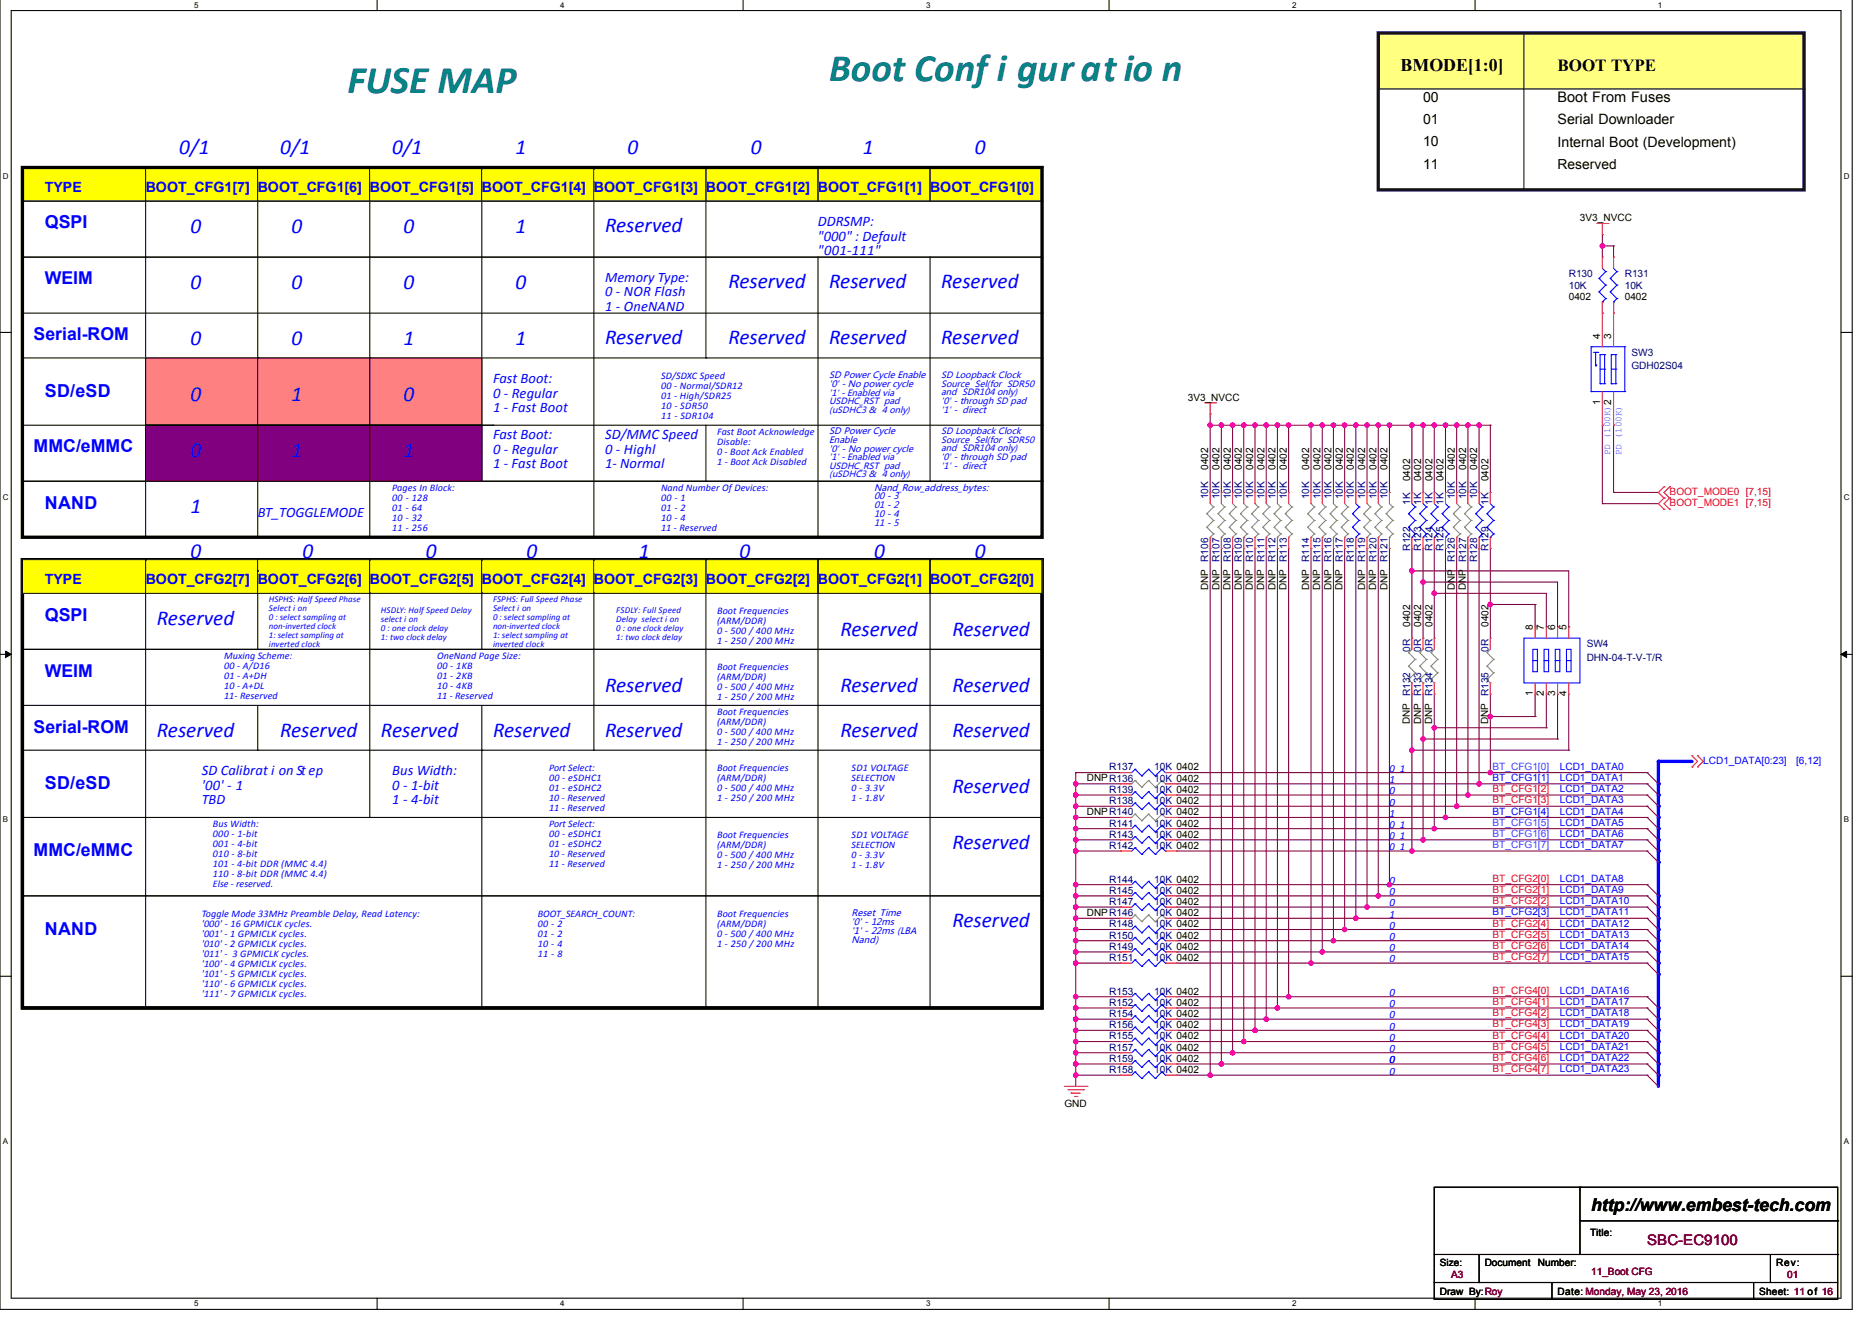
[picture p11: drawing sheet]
<svg xmlns="http://www.w3.org/2000/svg" width="297mm" height="210mm" viewBox="0 0 297 210" stroke-linecap="round" stroke-linejoin="round" font-family="sans-serif">
<defs><g id="words">
<g font-size="6.2" fill="#008080">
<text x="55.1" y="14.7">FUSE MAP</text>
<text x="131.6" y="12.9">Boot Confi gu ratio n</text>
</g>
<g font-size="3.4" fill="#00f">
<text x="28.4" y="24.5">0/1</text>
<text x="44.4" y="24.5">0/1</text>
<text x="62.2" y="24.5">0/1</text>
<text x="81.8" y="24.5">1</text>
<text x="99.6" y="24.5">0</text>
<text x="119.1" y="24.5">0</text>
<text x="136.9" y="24.5">1</text>
<text x="154.7" y="24.5">0</text>
<text x="30.2" y="36.9">0</text>
<text x="46.2" y="36.9">0</text>
<text x="64" y="36.9">0</text>
<text x="81.8" y="36.9">1</text>
<text x="96" y="36.9">Reserved</text>
<text x="30.2" y="45.8">0</text>
<text x="46.2" y="45.8">0</text>
<text x="64" y="45.8">0</text>
<text x="81.8" y="45.8">0</text>
<text x="115.6" y="45.8">Reserved</text>
<text x="131.6" y="45.8">Reserved</text>
<text x="149.4" y="45.8">Reserved</text>
<text x="30.2" y="54.7">0</text>
<text x="46.2" y="54.7">0</text>
<text x="64" y="54.7">1</text>
<text x="81.8" y="54.7">1</text>
<text x="96" y="54.7">Reserved</text>
<text x="115.6" y="54.7">Reserved</text>
<text x="131.6" y="54.7">Reserved</text>
<text x="149.4" y="54.7">Reserved</text>
<text x="30.2" y="63.6">0</text>
<text x="46.2" y="63.6">1</text>
<text x="64" y="63.6">0</text>
<text x="30.2" y="72.5">0</text>
<text x="46.2" y="72.5">1</text>
<text x="64" y="72.5">1</text>
<text x="30.2" y="81.3">1</text>
<text x="30.2" y="88.5">0</text>
<text x="48" y="88.5">0</text>
<text x="67.6" y="88.5">0</text>
<text x="83.6" y="88.5">0</text>
<text x="101.3" y="88.5">1</text>
<text x="117.3" y="88.5">0</text>
<text x="138.7" y="88.5">0</text>
<text x="154.7" y="88.5">0</text>
<text x="24.9" y="99.1">Reserved</text>
<text x="133.3" y="100.9">Reserved</text>
<text x="151.1" y="100.9">Reserved</text>
<text x="96" y="109.8">Reserved</text>
<text x="133.3" y="109.8">Reserved</text>
<text x="151.1" y="109.8">Reserved</text>
<text x="24.9" y="116.9">Reserved</text>
<text x="44.4" y="116.9">Reserved</text>
<text x="60.5" y="116.9">Reserved</text>
<text x="78.2" y="116.9">Reserved</text>
<text x="96" y="116.9">Reserved</text>
<text x="133.3" y="116.9">Reserved</text>
<text x="151.1" y="116.9">Reserved</text>
<text x="151.1" y="125.8">Reserved</text>
<text x="151.1" y="134.7">Reserved</text>
<text x="151.1" y="147.1">Reserved</text>
</g>
<g font-size="2.8">
<text x="222.2" y="11.3">BMODE[1:0]</text>
<text x="252.5" y="192.1">http://www.embest-tech.com</text>
</g>
<g font-size="2.8" fill="#00f">
<text x="7.1" y="36.2">QSPI</text>
<text x="7.1" y="45.1">WEIM</text>
<text x="5.3" y="54">Serial-ROM</text>
<text x="7.1" y="62.9">SD/eSD</text>
<text x="5.3" y="71.8">MMC/eMMC</text>
<text x="7.1" y="80.7">NAND</text>
<text x="7.1" y="98.5">QSPI</text>
<text x="7.1" y="107.3">WEIM</text>
<text x="5.3" y="116.2">Serial-ROM</text>
<text x="7.1" y="125.2">SD/eSD</text>
<text x="5.3" y="135.8">MMC/eMMC</text>
<text x="7.1" y="148.3">NAND</text>
</g>
<text font-size="2.7" x="247.1" y="11.2">BOOT TYPE</text>
<g font-size="2.3">
<text x="247.1" y="16.2">Boot From Fuses</text>
<text x="247.1" y="23.3">Internal Boot (Development)</text>
<text x="247.1" y="19.7">Serial Downloader</text>
</g>
<g font-size="2.3" fill="#00f">
<text x="23.1" y="30.4">BOOT_CFG1[7]</text>
<text x="40.9" y="30.4">BOOT_CFG1[6]</text>
<text x="58.7" y="30.4">BOOT_CFG1[5]</text>
<text x="76.5" y="30.4">BOOT_CFG1[4]</text>
<text x="94.2" y="30.4">BOOT_CFG1[3]</text>
<text x="112" y="30.4">BOOT_CFG1[2]</text>
<text x="129.8" y="35.9">DDRSMP:</text>
<text x="129.8" y="30.4">BOOT_CFG1[1]</text>
<text x="147.6" y="30.4">BOOT_CFG1[0]</text>
<text x="129.8" y="38.2">&quot;000&quot; : Default</text>
<text x="129.8" y="40.5">&quot;001-111&quot;</text>
<text x="96" y="44.7">Memory Type:</text>
<text x="96" y="47">0 - NOR Flash</text>
<text x="96" y="49.3">1 - OneNAND</text>
<text x="78.2" y="60.8">Fast Boot:</text>
<text x="78.2" y="63.1">0 - Regular</text>
<text x="78.2" y="65.4">1 - Fast Boot</text>
<text x="78.2" y="69.7">Fast Boot:</text>
<text x="78.2" y="72">0 - Regular</text>
<text x="96" y="69.7">SD/MMC Speed</text>
<text x="96" y="72">0 - Highl</text>
<text x="78.2" y="74.3">1 - Fast Boot</text>
<text x="96" y="74.3">1- Normal</text>
<text x="40.9" y="82.1">BT_TOGGLEMODE</text>
<text x="23.1" y="92.7">BOOT_CFG2[7]</text>
<text x="40.9" y="92.7">BOOT_CFG2[6]</text>
<text x="58.7" y="92.7">BOOT_CFG2[5]</text>
<text x="76.5" y="92.7">BOOT_CFG2[4]</text>
<text x="94.2" y="92.7">BOOT_CFG2[3]</text>
<text x="112" y="92.7">BOOT_CFG2[2]</text>
<text x="129.8" y="92.7">BOOT_CFG2[1]</text>
<text x="147.6" y="92.7">BOOT_CFG2[0]</text>
<text x="32" y="123">SD Calibrat i on Step</text>
<text x="32" y="125.3">'00' - 1</text>
<text x="62.2" y="123">Bus Width:</text>
<text x="62.2" y="125.3">0 - 1-bit</text>
<text x="32" y="127.6">TBD</text>
<text x="62.2" y="127.6">1 - 4-bit</text>
</g>
<text font-size="2.3" fill="#800000" x="261.4" y="197.6">SBC-EC9100</text>
<g font-size="2.2">
<text x="225.8" y="16.1">00</text>
<text x="225.8" y="23.2">10</text>
<text x="225.8" y="19.7">01</text>
<text x="225.8" y="26.8">11</text>
<text x="247.1" y="26.7">Reserved</text>
</g>
<g font-size="2.2" fill="#00f">
<text x="7.1" y="30.4">TYPE</text>
<text x="7.1" y="92.7">TYPE</text>
</g>
<g font-size="1.8" fill="#00f">
<text x="220.5" y="124.3">1</text>
<text x="220.5" y="126">0</text>
<text x="220.5" y="127.8">0</text>
<text x="220.5" y="129.6">1</text>
<text x="220.5" y="140.3">0</text>
<text x="220.5" y="142">0</text>
<text x="220.5" y="143.8">0</text>
<text x="220.5" y="145.6">1</text>
<text x="220.5" y="147.4">0</text>
<text x="220.5" y="149.1">0</text>
<text x="220.5" y="150.9">0</text>
<text x="220.5" y="152.7">0</text>
<text x="220.5" y="158">0</text>
<text x="220.5" y="159.8">0</text>
<text x="220.5" y="161.6">0</text>
<text x="220.5" y="163.4">0</text>
<text x="220.5" y="165.1">0</text>
<text x="220.5" y="166.9">0</text>
<text x="220.5" y="168.7">0</text>
<text x="220.5" y="170.5">0</text>
</g>
<g font-size="1.7" fill="#00f">
<text x="220.5" y="122.4">0 1</text>
<text x="220.5" y="131.3">0 1</text>
<text x="220.5" y="133.1">0 1</text>
<text x="220.5" y="134.9">0 1</text>
</g>
<g font-size="1.6">
<text x="250.7" y="35.1">3V3_NVCC</text>
<text x="248.9" y="47.6">0402</text>
<text x="257.8" y="47.6">0402</text>
<text x="253.9" y="53.8" transform="rotate(-90 253.9 53.8)">4</text>
<text x="255.7" y="53.8" transform="rotate(-90 255.7 53.8)">3</text>
<text x="188.5" y="63.6">3V3_NVCC</text>
<text x="253.9" y="64.3" transform="rotate(-90 253.9 64.3)">1</text>
<text x="191.7" y="74.6" transform="rotate(-90 191.7 74.6)">0402</text>
<text x="193.5" y="74.6" transform="rotate(-90 193.5 74.6)">0402</text>
<text x="195.3" y="74.6" transform="rotate(-90 195.3 74.6)">0402</text>
<text x="197.1" y="74.6" transform="rotate(-90 197.1 74.6)">0402</text>
<text x="198.8" y="74.6" transform="rotate(-90 198.8 74.6)">0402</text>
<text x="200.6" y="74.6" transform="rotate(-90 200.6 74.6)">0402</text>
<text x="202.4" y="74.6" transform="rotate(-90 202.4 74.6)">0402</text>
<text x="204.2" y="74.6" transform="rotate(-90 204.2 74.6)">0402</text>
<text x="207.7" y="74.6" transform="rotate(-90 207.7 74.6)">0402</text>
<text x="209.5" y="74.6" transform="rotate(-90 209.5 74.6)">0402</text>
<text x="211.3" y="74.6" transform="rotate(-90 211.3 74.6)">0402</text>
<text x="213.1" y="74.6" transform="rotate(-90 213.1 74.6)">0402</text>
<text x="214.8" y="74.6" transform="rotate(-90 214.8 74.6)">0402</text>
<text x="216.6" y="74.6" transform="rotate(-90 216.6 74.6)">0402</text>
<text x="218.4" y="74.6" transform="rotate(-90 218.4 74.6)">0402</text>
<text x="220.2" y="74.6" transform="rotate(-90 220.2 74.6)">0402</text>
<text x="223.7" y="76.4" transform="rotate(-90 223.7 76.4)">0402</text>
<text x="225.5" y="76.4" transform="rotate(-90 225.5 76.4)">0402</text>
<text x="227.3" y="76.4" transform="rotate(-90 227.3 76.4)">0402</text>
<text x="229.1" y="76.4" transform="rotate(-90 229.1 76.4)">0402</text>
<text x="230.8" y="74.6" transform="rotate(-90 230.8 74.6)">0402</text>
<text x="232.6" y="74.6" transform="rotate(-90 232.6 74.6)">0402</text>
<text x="234.4" y="74.6" transform="rotate(-90 234.4 74.6)">0402</text>
<text x="236.2" y="76.4" transform="rotate(-90 236.2 76.4)">0402</text>
<text x="191.7" y="93.6" transform="rotate(-90 191.7 93.6)">DNP R106</text>
<text x="193.5" y="93.6" transform="rotate(-90 193.5 93.6)">DNP R107</text>
<text x="195.3" y="93.6" transform="rotate(-90 195.3 93.6)">DNP R108</text>
<text x="197" y="93.6" transform="rotate(-90 197 93.6)">DNP R109</text>
<text x="198.8" y="93.6" transform="rotate(-90 198.8 93.6)">DNP R110</text>
<text x="200.6" y="93.6" transform="rotate(-90 200.6 93.6)">DNP R111</text>
<text x="202.4" y="93.6" transform="rotate(-90 202.4 93.6)">DNP R112</text>
<text x="204.2" y="93.6" transform="rotate(-90 204.2 93.6)">DNP R113</text>
<text x="207.7" y="93.6" transform="rotate(-90 207.7 93.6)">DNP R114</text>
<text x="209.5" y="93.6" transform="rotate(-90 209.5 93.6)">DNP R115</text>
<text x="211.3" y="93.6" transform="rotate(-90 211.3 93.6)">DNP R116</text>
<text x="213" y="93.6" transform="rotate(-90 213 93.6)">DNP R117</text>
<text x="216.6" y="93.6" transform="rotate(-90 216.6 93.6)">DNP R119</text>
<text x="218.4" y="93.6" transform="rotate(-90 218.4 93.6)">DNP R120</text>
<text x="220.2" y="93.6" transform="rotate(-90 220.2 93.6)">DNP R121</text>
<text x="230.8" y="93.6" transform="rotate(-90 230.8 93.6)">DNP</text>
<text x="232.6" y="93.6" transform="rotate(-90 232.6 93.6)">DNP</text>
<text x="223.7" y="99.5" transform="rotate(-90 223.7 99.5)">0402</text>
<text x="225.5" y="99.5" transform="rotate(-90 225.5 99.5)">0402</text>
<text x="227.3" y="99.5" transform="rotate(-90 227.3 99.5)">0402</text>
<text x="236.2" y="99.5" transform="rotate(-90 236.2 99.5)">0402</text>
<text x="243.2" y="100" transform="rotate(-90 243.2 100)">8</text>
<text x="245" y="100" transform="rotate(-90 245 100)">7</text>
<text x="246.8" y="100" transform="rotate(-90 246.8 100)">6</text>
<text x="248.5" y="100" transform="rotate(-90 248.5 100)">5</text>
<text x="243.2" y="110.5" transform="rotate(-90 243.2 110.5)">1</text>
<text x="245" y="110.5" transform="rotate(-90 245 110.5)">2</text>
<text x="246.8" y="110.5" transform="rotate(-90 246.8 110.5)">3</text>
<text x="248.5" y="110.5" transform="rotate(-90 248.5 110.5)">4</text>
<text x="223.7" y="114.9" transform="rotate(-90 223.7 114.9)">DNP R132</text>
<text x="225.5" y="114.9" transform="rotate(-90 225.5 114.9)">DNP R133</text>
<text x="227.3" y="114.9" transform="rotate(-90 227.3 114.9)">DNP R134</text>
<text x="236.2" y="114.9" transform="rotate(-90 236.2 114.9)">DNP R135</text>
<text x="172.5" y="124">DNPR136</text>
<text x="172.5" y="129.3">DNPR140</text>
<text x="172.5" y="145.3">DNPR146</text>
<text x="168.9" y="175.6">GND</text>
<text x="252.3" y="196">Title:</text>
<text x="228.5" y="200.8">Size:</text>
<text x="235.6" y="200.8">Document</text>
<text x="244" y="200.8">Number:</text>
<text x="281.8" y="200.8">Rev:</text>
<text x="228.5" y="205.4">Draw By:Roy</text>
<text x="247.1" y="205.4">Date: Monday, May 23, 2016</text>
<text x="279.1" y="205.4">Sheet: 11 of 16</text>
</g>
<g font-size="1.6" fill="#000080">
<text x="248.9" y="44">R130</text>
<text x="248.9" y="45.8">10K</text>
<text x="257.8" y="44">R131</text>
<text x="257.8" y="45.8">10K</text>
<text x="258.9" y="56.5">SW3</text>
<text x="258.9" y="58.6">GDH02S04</text>
<text x="191.7" y="79.2" transform="rotate(-90 191.7 79.2)">10K</text>
<text x="193.5" y="79.2" transform="rotate(-90 193.5 79.2)">10K</text>
<text x="195.3" y="79.2" transform="rotate(-90 195.3 79.2)">10K</text>
<text x="197.1" y="79.2" transform="rotate(-90 197.1 79.2)">10K</text>
<text x="198.8" y="79.2" transform="rotate(-90 198.8 79.2)">10K</text>
<text x="200.6" y="79.2" transform="rotate(-90 200.6 79.2)">10K</text>
<text x="202.4" y="79.2" transform="rotate(-90 202.4 79.2)">10K</text>
<text x="204.2" y="79.2" transform="rotate(-90 204.2 79.2)">10K</text>
<text x="207.7" y="79.2" transform="rotate(-90 207.7 79.2)">10K</text>
<text x="209.5" y="79.2" transform="rotate(-90 209.5 79.2)">10K</text>
<text x="211.3" y="79.2" transform="rotate(-90 211.3 79.2)">10K</text>
<text x="213.1" y="79.2" transform="rotate(-90 213.1 79.2)">10K</text>
<text x="214.8" y="79.2" transform="rotate(-90 214.8 79.2)">10K</text>
<text x="216.6" y="79.2" transform="rotate(-90 216.6 79.2)">10K</text>
<text x="218.4" y="79.2" transform="rotate(-90 218.4 79.2)">10K</text>
<text x="220.2" y="79.2" transform="rotate(-90 220.2 79.2)">10K</text>
<text x="223.7" y="80.1" transform="rotate(-90 223.7 80.1)">1K</text>
<text x="225.5" y="80.1" transform="rotate(-90 225.5 80.1)">1K</text>
<text x="227.3" y="80.1" transform="rotate(-90 227.3 80.1)">1K</text>
<text x="229.1" y="80.1" transform="rotate(-90 229.1 80.1)">1K</text>
<text x="230.8" y="79.2" transform="rotate(-90 230.8 79.2)">10K</text>
<text x="232.6" y="79.2" transform="rotate(-90 232.6 79.2)">10K</text>
<text x="234.4" y="79.2" transform="rotate(-90 234.4 79.2)">10K</text>
<text x="236.2" y="80.1" transform="rotate(-90 236.2 80.1)">1K</text>
<text x="214.8" y="89.2" transform="rotate(-90 214.8 89.2)">R118</text>
<text x="223.7" y="87.4" transform="rotate(-90 223.7 87.4)">R122</text>
<text x="225.5" y="87.4" transform="rotate(-90 225.5 87.4)">R123</text>
<text x="227.3" y="87.4" transform="rotate(-90 227.3 87.4)">R124</text>
<text x="229.1" y="87.4" transform="rotate(-90 229.1 87.4)">R125</text>
<text x="230.8" y="89.2" transform="rotate(-90 230.8 89.2)">R126</text>
<text x="232.6" y="89.2" transform="rotate(-90 232.6 89.2)">R127</text>
<text x="234.4" y="89.2" transform="rotate(-90 234.4 89.2)">R128</text>
<text x="236.2" y="87.4" transform="rotate(-90 236.2 87.4)">R129</text>
<text x="223.7" y="103.4" transform="rotate(-90 223.7 103.4)">0R</text>
<text x="225.5" y="103.4" transform="rotate(-90 225.5 103.4)">0R</text>
<text x="227.3" y="103.4" transform="rotate(-90 227.3 103.4)">0R</text>
<text x="236.2" y="103.4" transform="rotate(-90 236.2 103.4)">0R</text>
<text x="251.8" y="102.7">SW4</text>
<text x="251.8" y="104.8">DHN-04-T-V-T/R</text>
<text x="176" y="125.8">R139</text>
<text x="176" y="122.2">R137</text>
<text x="183.1" y="125.8">10K 0402</text>
<text x="183.1" y="122.2">10K 0402</text>
<text x="183.1" y="124">10K 0402</text>
<text x="176" y="131.1">R141</text>
<text x="176" y="127.6">R138</text>
<text x="183.1" y="131.1">10K 0402</text>
<text x="183.1" y="129.4">10K 0402</text>
<text x="183.1" y="127.6">10K 0402</text>
<text x="176" y="134.7">R142</text>
<text x="176" y="132.9">R143</text>
<text x="183.1" y="134.7">10K 0402</text>
<text x="183.1" y="132.9">10K 0402</text>
<text x="176" y="140">R144</text>
<text x="176" y="143.6">R147</text>
<text x="176" y="141.8">R145</text>
<text x="183.1" y="140">10K 0402</text>
<text x="183.1" y="143.6">10K 0402</text>
<text x="183.1" y="141.8">10K 0402</text>
<text x="176" y="148.9">R150</text>
<text x="176" y="147.1">R148</text>
<text x="183.1" y="148.9">10K 0402</text>
<text x="183.1" y="147.1">10K 0402</text>
<text x="183.1" y="145.4">10K 0402</text>
<text x="176" y="152.5">R151</text>
<text x="176" y="150.7">R149</text>
<text x="183.1" y="152.5">10K 0402</text>
<text x="183.1" y="150.7">10K 0402</text>
<text x="176" y="161.4">R154</text>
<text x="176" y="159.6">R152</text>
<text x="176" y="157.8">R153</text>
<text x="183.1" y="161.4">10K 0402</text>
<text x="183.1" y="159.6">10K 0402</text>
<text x="183.1" y="157.8">10K 0402</text>
<text x="176" y="166.7">R157</text>
<text x="176" y="164.9">R155</text>
<text x="176" y="163.1">R156</text>
<text x="183.1" y="166.7">10K 0402</text>
<text x="183.1" y="164.9">10K 0402</text>
<text x="183.1" y="163.1">10K 0402</text>
<text x="176" y="170.2">R158</text>
<text x="176" y="168.5">R159</text>
<text x="183.1" y="170.2">10K 0402</text>
<text x="183.1" y="168.5">10K 0402</text>
</g>
<g font-size="1.6" fill="#00f">
<text x="104.9" y="60.1">SD/SDXC Speed</text>
<text x="104.9" y="61.7">00 - Normal/SDR12</text>
<text x="104.9" y="63.3">01 - High/SDR25</text>
<text x="104.9" y="64.9">10 - SDR50</text>
<text x="104.9" y="66.5">11 - SDR104</text>
<text x="113.8" y="69">Fast Boot Acknowledge</text>
<text x="113.8" y="70.6">Disable:</text>
<text x="62.2" y="77.9">Pages In Block:</text>
<text x="104.9" y="77.9">Nand Number Of Devices:</text>
<text x="113.8" y="72.2">0 - Boot Ack Enabled</text>
<text x="113.8" y="73.8">1 - Boot Ack Disabled</text>
<text x="62.2" y="79.5">00 - 128</text>
<text x="62.2" y="81.1">01 - 64</text>
<text x="62.2" y="82.7">10 - 32</text>
<text x="104.9" y="79.5">00 - 1</text>
<text x="104.9" y="81.1">01 - 2</text>
<text x="104.9" y="82.7">10 - 4</text>
<text x="62.2" y="84.3">11 - 256</text>
<text x="104.9" y="84.3">11 - Reserved</text>
<text x="113.8" y="97.4">Boot Frequencies</text>
<text x="113.8" y="99">(ARM/DDR)</text>
<text x="113.8" y="100.6">0 - 500 / 400 MHz</text>
<text x="35.6" y="104.5">Muxing Scheme:</text>
<text x="35.6" y="106.1">00 - A/D16</text>
<text x="35.6" y="107.7">01 - A+DH</text>
<text x="69.3" y="104.5">OneNand Page Size:</text>
<text x="69.3" y="106.1">00 - 1KB</text>
<text x="69.3" y="107.7">01 - 2KB</text>
<text x="113.8" y="102.2">1 - 250 / 200 MHz</text>
<text x="113.8" y="106.3">Boot Frequencies</text>
<text x="113.8" y="107.9">(ARM/DDR)</text>
<text x="35.6" y="109.3">10 - A+DL</text>
<text x="35.6" y="110.9">11- Reserved</text>
<text x="69.3" y="109.3">10 - 4KB</text>
<text x="69.3" y="110.9">11 - Reserved</text>
<text x="113.8" y="109.5">0 - 500 / 400 MHz</text>
<text x="113.8" y="111.1">1 - 250 / 200 MHz</text>
<text x="113.8" y="113.4">Boot Frequencies</text>
<text x="113.8" y="115">(ARM/DDR)</text>
<text x="113.8" y="116.6">0 - 500 / 400 MHz</text>
<text x="113.8" y="118.2">1 - 250 / 200 MHz</text>
<text x="87.1" y="122.3">Port Select:</text>
<text x="87.1" y="123.9">00 - eSDHC1</text>
<text x="87.1" y="125.5">01 - eSDHC2</text>
<text x="113.8" y="122.3">Boot Frequencies</text>
<text x="113.8" y="123.9">(ARM/DDR)</text>
<text x="113.8" y="125.5">0 - 500 / 400 MHz</text>
<text x="135.1" y="122.3">SD1 VOLTAGE</text>
<text x="135.1" y="123.9">SELECTION</text>
<text x="135.1" y="125.5">0 - 3.3V</text>
<text x="236.8" y="123.9">BT_CFG1[1]</text>
<text x="247.5" y="122.1">LCD1_DATA0</text>
<text x="247.5" y="125.7">LCD1_DATA2</text>
<text x="247.5" y="123.9">LCD1_DATA1</text>
<text x="270.3" y="121.2">LCD1_DATA[0:23]</text>
<text x="285" y="121.2">[6,12]</text>
<text x="33.8" y="131.2">Bus Width:</text>
<text x="87.1" y="127.1">10 - Reserved</text>
<text x="87.1" y="128.7">11 - Reserved</text>
<text x="87.1" y="131.2">Port Select:</text>
<text x="113.8" y="127.1">1 - 250 / 200 MHz</text>
<text x="135.1" y="127">1 - 1.8V</text>
<text x="236.8" y="129.2">BT_CFG1[4]</text>
<text x="247.5" y="127.4">LCD1_DATA3</text>
<text x="247.5" y="129.2">LCD1_DATA4</text>
<text x="247.5" y="131">LCD1_DATA5</text>
<text x="33.8" y="132.8">000 - 1-bit</text>
<text x="33.8" y="134.4">001 - 4-bit</text>
<text x="33.8" y="136">010 - 8-bit</text>
<text x="33.8" y="137.6">101 - 4-bit DDR (MMC 4.4)</text>
<text x="87.1" y="132.8">00 - eSDHC1</text>
<text x="87.1" y="134.4">01 - eSDHC2</text>
<text x="87.1" y="136">10 - Reserved</text>
<text x="87.1" y="137.6">11 - Reserved</text>
<text x="113.8" y="133">Boot Frequencies</text>
<text x="113.8" y="134.6">(ARM/DDR)</text>
<text x="113.8" y="136.2">0 - 500 / 400 MHz</text>
<text x="113.8" y="137.8">1 - 250 / 200 MHz</text>
<text x="135.1" y="133">SD1 VOLTAGE</text>
<text x="135.1" y="134.6">SELECTION</text>
<text x="135.1" y="136.1">0 - 3.3V</text>
<text x="135.1" y="137.7">1 - 1.8V</text>
<text x="247.5" y="132.8">LCD1_DATA6</text>
<text x="247.5" y="134.6">LCD1_DATA7</text>
<text x="33.8" y="139.2">110 - 8-bit DDR (MMC 4.4)</text>
<text x="33.8" y="140.8">Else - reserved.</text>
<text x="247.5" y="143.5">LCD1_DATA10</text>
<text x="247.5" y="141.7">LCD1_DATA9</text>
<text x="247.5" y="139.9">LCD1_DATA8</text>
<text x="32" y="145.4">Toggle Mode 33MHz Preamble Delay, Read Latency:</text>
<text x="32" y="147">'000' - 16 GPMICLK cycles.</text>
<text x="32" y="148.6">'001' - 1 GPMICLK cycles.</text>
<text x="85.3" y="145.4">BOOT_SEARCH_COUNT:</text>
<text x="85.3" y="147">00 - 2</text>
<text x="85.3" y="148.6">01 - 2</text>
<text x="113.8" y="145.4">Boot Frequencies</text>
<text x="113.8" y="147">(ARM/DDR)</text>
<text x="113.8" y="148.6">0 - 500 / 400 MHz</text>
<text x="236.8" y="145.2">BT_CFG2[3]</text>
<text x="247.5" y="147">LCD1_DATA12</text>
<text x="247.5" y="145.2">LCD1_DATA11</text>
<text x="247.5" y="148.8">LCD1_DATA13</text>
<text x="32" y="150.2">'010' - 2 GPMICLK cycles.</text>
<text x="32" y="151.8">'011' - 3 GPMICLK cycles.</text>
<text x="32" y="153.4">'100' - 4 GPMICLK cycles.</text>
<text x="32" y="155">'101' - 5 GPMICLK cycles.</text>
<text x="85.3" y="150.2">10 - 4</text>
<text x="85.3" y="151.8">11 - 8</text>
<text x="113.8" y="150.2">1 - 250 / 200 MHz</text>
<text x="247.5" y="152.3">LCD1_DATA15</text>
<text x="247.5" y="150.6">LCD1_DATA14</text>
<text x="32" y="156.6">'110' - 6 GPMICLK cycles.</text>
<text x="32" y="158.2">'111' - 7 GPMICLK cycles.</text>
<text x="247.5" y="157.7">LCD1_DATA16</text>
<text x="247.5" y="159.5">LCD1_DATA17</text>
<text x="247.5" y="161.2">LCD1_DATA18</text>
<text x="247.5" y="166.6">LCD1_DATA21</text>
<text x="247.5" y="164.8">LCD1_DATA20</text>
<text x="247.5" y="163">LCD1_DATA19</text>
<text x="247.5" y="170.1">LCD1_DATA23</text>
<text x="247.5" y="168.3">LCD1_DATA22</text>
</g>
<g font-size="1.6" fill="#f00">
<text x="264.9" y="80.3">BOOT_MODE1 [7,15]</text>
<text x="264.9" y="78.5">BOOT_MODE0 [7,15]</text>
<text x="236.8" y="125.7">BT_CFG1[2]</text>
<text x="236.8" y="127.4">BT_CFG1[3]</text>
<text x="236.8" y="143.5">BT_CFG2[2]</text>
<text x="236.8" y="141.7">BT_CFG2[1]</text>
<text x="236.8" y="139.9">BT_CFG2[0]</text>
<text x="236.8" y="147">BT_CFG2[4]</text>
<text x="236.8" y="148.8">BT_CFG2[5]</text>
<text x="236.8" y="152.3">BT_CFG2[7]</text>
<text x="236.8" y="150.6">BT_CFG2[6]</text>
<text x="236.8" y="157.7">BT_CFG4[0]</text>
<text x="236.8" y="159.5">BT_CFG4[1]</text>
<text x="236.8" y="161.2">BT_CFG4[2]</text>
<text x="236.8" y="166.6">BT_CFG4[5]</text>
<text x="236.8" y="164.8">BT_CFG4[4]</text>
<text x="236.8" y="163">BT_CFG4[3]</text>
<text x="236.8" y="170.1">BT_CFG4[7]</text>
<text x="236.8" y="168.3">BT_CFG4[6]</text>
</g>
<g font-size="1.6" fill="#8000ff">
<text x="236.8" y="122.1">BT_CFG1[0]</text>
<text x="236.8" y="131">BT_CFG1[5]</text>
<text x="236.8" y="132.8">BT_CFG1[6]</text>
<text x="236.8" y="134.6">BT_CFG1[7]</text>
</g>
<g font-size="1.6" fill="#800000">
<text x="230.3" y="202.8">A3</text>
<text x="252.5" y="202.3">11_Boot CFG</text>
<text x="283.6" y="202.8">01</text>
</g>
<g font-size="1.5" fill="#00f">
<text x="131.6" y="68.9">SD Power Cycle</text>
<text x="138.7" y="77.8">Nand_Row_address_bytes:</text>
<text x="135.1" y="145.4">Reset Time</text>
<text x="135.1" y="146.8">'0' - 12ms</text>
<text x="135.1" y="148.2">'1' - 22ms (LBA</text>
<text x="135.1" y="149.6">Nand)</text>
</g>
<g font-size="1.5" fill="#8000ff">
<text x="255.5" y="72.3" transform="rotate(-90 255.5 72.3)">PD (100K)2</text>
<text x="257.3" y="72.3" transform="rotate(-90 257.3 72.3)">PD (100K)</text>
</g>
<g font-size="1.4" fill="#00f">
<text x="131.6" y="60">SD Power Cycle Enable</text>
<text x="131.6" y="61.4">'0' - No power cycle</text>
<text x="131.6" y="62.8">'1' - Enabled via</text>
<text x="131.6" y="64.1">USDHC_RST pad</text>
<text x="131.6" y="65.5">(uSDHC3 &amp; 4 only)</text>
<text x="149.4" y="60">SD Loopback Clock</text>
<text x="149.4" y="61.4">Source Sel(for SDR50</text>
<text x="149.4" y="62.7">and SDR104 only)</text>
<text x="149.4" y="64.1">'0' - through SD pad</text>
<text x="149.4" y="65.5">'1' - direct</text>
<text x="131.6" y="70.3">Enable</text>
<text x="131.6" y="71.7">'0' - No power cycle</text>
<text x="149.4" y="68.9">SD Loopback Clock</text>
<text x="149.4" y="70.3">Source Sel(for SDR50</text>
<text x="149.4" y="71.6">and SDR104 only)</text>
<text x="131.6" y="73">'1' - Enabled via</text>
<text x="131.6" y="74.4">USDHC_RST pad</text>
<text x="131.6" y="75.7">(uSDHC3 &amp; 4 only)</text>
<text x="149.4" y="73">'0' - through SD pad</text>
<text x="149.4" y="74.4">'1' - direct</text>
<text x="138.7" y="79.2">00 - 3</text>
<text x="138.7" y="80.6">01 - 2</text>
<text x="138.7" y="82">10 - 4</text>
<text x="138.7" y="83.4">11 - 5</text>
<text x="42.7" y="95.5">HSPHS: Half Speed Phase</text>
<text x="78.2" y="95.5">FSPHS: Full Speed Phase</text>
<text x="42.7" y="96.9">Select i on</text>
<text x="42.7" y="98.3">0 : select sampling at</text>
<text x="42.7" y="99.7">non-inverted clock</text>
<text x="42.7" y="101.2">1: select sampling at</text>
<text x="60.5" y="97.3">HSDLY: Half Speed Delay</text>
<text x="60.5" y="98.7">select i on</text>
<text x="60.5" y="100.1">0 : one clock delay</text>
<text x="60.5" y="101.5">1: two clock delay</text>
<text x="78.2" y="96.9">Select i on</text>
<text x="78.2" y="98.3">0 : select sampling at</text>
<text x="78.2" y="99.7">non-inverted clock</text>
<text x="78.2" y="101.2">1: select sampling at</text>
<text x="97.8" y="97.3">FSDLY: Full Speed</text>
<text x="97.8" y="98.7">Delay select i on</text>
<text x="97.8" y="100.1">0 : one clock delay</text>
<text x="97.8" y="101.5">1: two clock delay</text>
<text x="42.7" y="102.6">inverted clock</text>
<text x="78.2" y="102.6">inverted clock</text>
</g>
<g font-size="1.3">
<text x="30.8" y="1.2">5</text>
<text x="88.9" y="1.2">4</text>
<text x="146.9" y="1.2">3</text>
<text x="205" y="1.2">2</text>
<text x="263.1" y="1.2">1</text>
<text x=".4" y="28.3">D</text>
<text x="292.6" y="28.3">D</text>
<text x=".4" y="79.4">C</text>
<text x="292.6" y="79.4">C</text>
<text x=".4" y="130.5">B</text>
<text x="292.6" y="130.5">B</text>
<text x=".4" y="181.6">A</text>
<text x="292.6" y="181.6">A</text>
<text x="30.8" y="207.3">5</text>
<text x="88.9" y="207.3">4</text>
<text x="146.9" y="207.3">3</text>
<text x="205" y="207.3">2</text>
<text x="263.1" y="207.3">1</text>
</g>
</g></defs>
<path d="M0 -.1v207.8h293.9v-207.8M1.8 1.7h290.3v204.3h-290.3z" fill="none" stroke="#000" stroke-width=".17"/>
<g fill="#fff">
<path d="M30.8 .1h.7v1.4h-.7z"/>
<path d="M30.8 206.1h.7v1.5h-.7z"/>
</g>
<path d="M59.8 -.1v1.8M59.8 206v1.7" fill="none" stroke="#000" stroke-width=".17"/>
<g fill="#fff">
<path d="M88.9 .1h.7v1.4h-.7z"/>
<path d="M88.9 206.1h.7v1.5h-.7z"/>
</g>
<path d="M117.9 -.1v1.8M117.9 206v1.7" fill="none" stroke="#000" stroke-width=".17"/>
<g fill="#fff">
<path d="M146.9 .1h.7v1.4h-.7z"/>
<path d="M146.9 206.1h.7v1.5h-.7z"/>
</g>
<path d="M176 -.1v1.8M176 206v1.7" fill="none" stroke="#000" stroke-width=".17"/>
<g fill="#fff">
<path d="M205 .1h.7v1.4h-.7z"/>
<path d="M205 206.1h.7v1.5h-.7z"/>
</g>
<path d="M234.1 -.1v1.8M234.1 206v1.7" fill="none" stroke="#000" stroke-width=".17"/>
<g fill="#fff">
<path d="M263.1 .1h.7v1.4h-.7z"/>
<path d="M263.1 206.1h.7v1.5h-.7z"/>
<path d="M.4 27.2h1v1.4h-1z"/>
<path d="M292.6 27.2h.9v1.4h-.9z"/>
<path d="M.4 78.3h1v1.4h-1z"/>
<path d="M292.6 78.3h.9v1.4h-.9z"/>
</g>
<path d="M0 52.7h1.8M292.1 52.7h1.8" fill="none" stroke="#000" stroke-width=".17"/>
<g fill="#fff">
<path d="M.4 129.3h.9v1.5h-.9z"/>
<path d="M292.6 129.3h.8v1.5h-.8z"/>
</g>
<path d="M0 103.8h1.8M292.1 103.8h1.8" fill="none" stroke="#000" stroke-width=".17"/>
<path d="M.9 103.3l.9 .5-.9 .5zM292.1 103.8l.9-.5v1z" fill="#000" stroke="#000" stroke-width=".16"/>
<g fill="#fff">
<path d="M.4 180.4h.9v1.4h-.9z"/>
<path d="M292.6 180.4h.8v1.4h-.8z"/>
</g>
<g fill="none" stroke="#000" stroke-width=".17">
<path d="M218.7 14.1h67.6M241.8 5.2v24.9M286.3 14.1h.1M3.6 26.6h161.8v5.3h-161.8zM3.6 26.6h.1M3.6 26.6v58.6M3.6 31.9h161.8M3.6 26.6h161.8M23.1 26.6h.1M23.1 26.6v58.6M40.9 26.6h.1M40.9 26.6v58.6"/>
<path d="M58.7 26.6h.1M58.7 26.6v58.6M76.5 26.6h.1M76.5 26.6v49.8M94.2 26.6h.1M94.2 26.6v58.6M112 26.6h.1M112 26.6v30.2M129.8 31.9h.1M129.8 26.6h.1M129.8 26.6v5.3M147.6 31.9h.1"/>
<path d="M147.6 26.6h.1M147.6 26.6v5.3M165.4 26.6h.1M165.4 31.9h.1M165.4 26.6v58.6M241.8 30.1h.1M3.6 40.8h.1M3.6 40.8h161.8M3.6 49.7h161.8M3.6 56.8h161.8M23.1 56.8h53.4v10.7h-53.4zM40.9 56.8h.1"/>
<path d="M58.7 56.8h.1M112 56.8h.1M129.8 40.8v44.4M147.6 40.8v35.6M165.4 40.8h.1M165.4 49.7h.1M165.4 56.8h.1M3.6 76.4h161.8M3.6 67.5h161.8M23.1 67.5h53.4v8.9h-53.4zM76.5 76.4h.1M78.2 67.5h.1"/>
<path d="M112 76.4h.1M112 67.5v8.9M147.6 76.4h.1M165.4 76.4h.1M165.4 67.5h.1M3.6 88.8h161.8v5.3h-161.8zM3.6 85.2h.1M3.6 88.8h.1M3.6 94.1h161.8M3.6 88.8h161.8M23.1 85.2h.1M23.1 88.8h.1"/>
<path d="M23.1 88.8v71.1M40.9 85.2h.1M40.9 88.8h.1M40.9 90.6h.1M40.9 88.8v14.2M58.7 85.2h.1M58.7 88.8h.1M58.7 88.8v40.9M76.5 88.8h.1M76.5 88.8v14.2M94.2 85.2h.1M94.2 88.8h.1"/>
<path d="M94.2 88.8v30.2M112 88.8h.1M112 88.8v71.1M129.8 85.2h.1M129.8 94.1h.1M129.8 88.8h.1M129.8 88.8v71.1M147.6 94.1h.1M147.6 88.8h.1M147.6 88.8v71.1M165.4 94.1h.1M165.4 88.8h.1"/>
<path d="M165.4 88.8v58.7M3.6 103h.1M3.6 103h161.8M3.6 119h161.8M3.6 111.9h161.8M40.9 103h.1M40.9 119h.1M40.9 111.9v7.1M76.5 103h.1M76.5 119h.1M76.5 111.9v48M94.2 119h.1"/>
<path d="M112 119h.1M165.4 103h.1M165.4 119h.1M165.4 111.9h.1M3.6 129.7h161.8M58.7 129.7h.1M76.5 129.7h.1M129.8 129.7h.1M165.4 129.7h.1M0 154.9h1.8M3.6 142.1h161.8M23.1 159.9h.1"/>
<path d="M76.5 159.9h.1M112 159.9h.1M129.8 159.9h.1M147.6 159.9h.1M165.4 142.1h.1M292.1 154.9h1.8"/>
</g>
<path d="M218.7 5.2h67.6v8.9h-67.6z" fill-rule="evenodd" fill="#ffff80" stroke="#ffff80" stroke-width=".17"/>
<path d="M218.7 5.2h67.6v24.9h-67.6z" fill="none" stroke="#000040" stroke-width=".53"/>
<g fill="#ff0" stroke="#ff0" stroke-width=".17">
<path d="M3.6 26.6h161.8v5.3h-161.8z" fill-rule="evenodd"/>
<path d="M3.6 88.8h161.8v5.3h-161.8z" fill-rule="evenodd"/>
<path d="M3.6 88.8h161.8v5.3h-161.8z" fill-rule="evenodd"/>
</g>
<g fill="#ff8080" stroke="#ff8080" stroke-width=".17">
<path d="M23.1 56.8h17.8v10.7h-17.8z" fill-rule="evenodd"/>
<path d="M40.9 56.8h17.8v10.7h-17.8z" fill-rule="evenodd"/>
<path d="M58.7 56.8h17.8v10.7h-17.8z" fill-rule="evenodd"/>
</g>
<g fill="#800080" stroke="#800080" stroke-width=".17">
<path d="M23.1 67.5h17.8v8.9h-17.8z" fill-rule="evenodd"/>
<path d="M40.9 67.5h17.8v8.9h-17.8z" fill-rule="evenodd"/>
<path d="M58.7 67.5h17.8v8.9h-17.8z" fill-rule="evenodd"/>
</g>
<path d="M3.6 26.6h161.8v58.6h-161.8zM3.6 88.8h161.8v71.1h-161.8z" fill="none" stroke="#000" stroke-width=".53"/>
<g fill="none" stroke="#800040" stroke-width=".17">
<path d="M254.3 47.9h.1M254.3 47.9v1.8M256 47.9h.1M256 47.9v1.8M192 65.7h.1M192 67.5h.1M192 65.7v12.4M192 67.5h44.5M193.8 67.5h.1M193.8 67.5v10.6M195.6 67.5h.1M195.6 67.5v10.6"/>
<path d="M197.4 67.5h.1M197.4 67.5v10.6M199.1 67.5h.1M199.1 67.5v10.6M200.9 67.5h.1M200.9 67.5v10.6M202.7 67.5h.1M202.7 67.5v10.6M204.5 67.5h.1M204.5 67.5v10.6M208 67.5h.1M208 67.5v10.6"/>
<path d="M209.8 67.5h.1M209.8 67.5v10.6M211.6 67.5h.1M211.6 67.5v10.6M213.4 67.5h.1M213.4 67.5v10.6M215.1 67.5h.1M215.1 67.5v10.6M216.9 67.5h.1M216.9 67.5v10.6M218.7 67.5h.1M218.7 67.5v10.6"/>
<path d="M220.5 67.5h.1M220.5 67.5v10.6M224 67.5h.1M224 67.5v10.6M225.8 67.5h.1M225.8 67.5v10.6M227.6 67.5h.1M227.6 67.5v10.6M229.4 67.5h.1M229.4 67.5v10.6M231.1 67.5h.1M231.1 67.5v10.6"/>
<path d="M232.9 67.5h.1M232.9 67.5v10.6M234.7 67.5h.1M234.7 67.5v10.6M236.5 67.5h.1M236.5 67.5v10.6M224 90.6h.1M224 90.6v10.6M224 90.6h24.9v8.9M225.8 92.4h.1M225.8 92.4v8.8M225.8 92.4h21.3v7.1"/>
<path d="M227.6 94.1h.1M227.6 94.1h17.8v5.4M227.6 94.1v7.1M245.4 99.5h.1M247.1 99.5h.1M248.9 99.5h.1M170.7 122.6h.1M170.7 124.4h.1M170.7 131.5h.1M170.7 133.2h.1M170.7 126.1h.1M170.7 127.9h.1"/>
<path d="M170.7 129.7h.1M170.7 135h.1M170.7 122.6h7.1M170.7 133.2h7.1M170.7 127.9h7.1M170.7 126.1h7.1M170.7 135h7.1M170.7 122.6v35.5M170.7 124.4h7.1M170.7 129.7h7.1M170.7 131.5h7.1M224 135h.1"/>
<path d="M224 135h37.4M225.8 133.2h.1M225.8 133.2h35.6M231.1 127.9h.1M231.1 127.9h30.3M232.9 126.1h.1M232.9 126.1h28.5M234.7 124.4h.1M234.7 124.4h26.7M236.5 122.6h.1M236.5 122.6h24.9M170.7 152.8h.1"/>
<path d="M170.7 142.1h.1M170.7 143.9h.1M170.7 140.4h.1M170.7 149.2h.1M170.7 151h.1M170.7 147.5h.1M170.7 145.7h.1M170.7 147.5h7.1M170.7 145.7h7.1M170.7 143.9h7.1M170.7 142.1h7.1M170.7 140.4h7.1"/>
<path d="M170.7 152.8h7.1M170.7 151h7.1M170.7 149.2h7.1M202.7 159.9h.1M202.7 159.9h58.7M204.5 158.1h.1M204.5 158.1h56.9M208 152.8h.1M208 152.8h53.4M209.8 151h.1M209.8 151h51.6M211.6 149.2h.1"/>
<path d="M211.6 149.2h49.8M213.4 147.5h.1M213.4 147.5h48M215.1 145.7h.1M215.1 145.7h46.3M216.9 143.9h.1M216.9 143.9h44.5M218.7 142.1h.1M218.7 142.1h42.7M220.5 140.4h.1M220.5 140.4h40.9M192 170.6h.1"/>
<path d="M192 170.6h69.4M193.8 168.8h.1M193.8 168.8h67.6M195.6 167h.1M195.6 167h65.8M197.4 165.3h.1M197.4 165.3h64M199.1 163.5h.1M199.1 163.5h62.3M200.9 161.7h.1M200.9 161.7h60.5"/>
</g>
<g fill="#f0f" stroke="#f0f" stroke-width=".17">
<circle cx="225.8" cy="92.3" r=".35"/>
<circle cx="224" cy="90.6" r=".35"/>
<circle cx="192" cy="67.5" r=".35"/>
<circle cx="218.7" cy="67.5" r=".35"/>
<circle cx="170.7" cy="124.4" r=".35"/>
<circle cx="195.6" cy="67.5" r=".35"/>
<circle cx="193.8" cy="67.5" r=".35"/>
<circle cx="170.7" cy="133.2" r=".35"/>
<circle cx="170.7" cy="127.9" r=".35"/>
<circle cx="170.7" cy="126.1" r=".35"/>
<circle cx="204.5" cy="67.5" r=".35"/>
<circle cx="202.7" cy="67.5" r=".35"/>
<circle cx="200.9" cy="67.5" r=".35"/>
<circle cx="170.7" cy="131.5" r=".35"/>
<circle cx="170.7" cy="129.7" r=".35"/>
<circle cx="170.7" cy="158.1" r=".35"/>
<circle cx="170.7" cy="152.8" r=".35"/>
<circle cx="170.7" cy="142.1" r=".35"/>
<circle cx="170.7" cy="140.4" r=".35"/>
<circle cx="170.7" cy="149.2" r=".35"/>
<circle cx="170.7" cy="147.5" r=".35"/>
<circle cx="170.7" cy="145.7" r=".35"/>
<circle cx="170.7" cy="143.9" r=".35"/>
<circle cx="211.6" cy="67.5" r=".35"/>
<circle cx="170.7" cy="135" r=".35"/>
<circle cx="231.1" cy="67.5" r=".35"/>
<circle cx="216.9" cy="67.5" r=".35"/>
<circle cx="232.9" cy="67.5" r=".35"/>
<circle cx="170.7" cy="151" r=".35"/>
<circle cx="227.6" cy="67.5" r=".35"/>
<circle cx="225.8" cy="67.5" r=".35"/>
<circle cx="234.7" cy="67.5" r=".35"/>
<circle cx="199.1" cy="67.5" r=".35"/>
<circle cx="197.4" cy="67.5" r=".35"/>
<circle cx="209.8" cy="67.5" r=".35"/>
<circle cx="208" cy="67.5" r=".35"/>
<circle cx="215.1" cy="67.5" r=".35"/>
<circle cx="213.4" cy="67.5" r=".35"/>
<circle cx="229.4" cy="67.5" r=".35"/>
<circle cx="224" cy="67.5" r=".35"/>
<circle cx="220.5" cy="67.5" r=".35"/>
</g>
<path d="M263.1 145.7v1.8" fill="none" stroke="#00f" stroke-width=".53"/>
<circle cx="263.1" cy="145.7" r=".26" fill="#00f"/>
<path d="M263.1 167v1.8" fill="none" stroke="#00f" stroke-width=".53"/>
<circle cx="263.1" cy="167" r=".26" fill="#00f"/>
<path d="M263.1 170.6v1.8" fill="none" stroke="#00f" stroke-width=".53"/>
<circle cx="263.1" cy="170.6" r=".26" fill="#00f"/>
<path d="M263.1 120.8h5.4" fill="none" stroke="#00f" stroke-width=".53"/>
<circle cx="263.1" cy="120.8" r=".26" fill="#00f"/>
<path d="M263.1 161.7v1.8" fill="none" stroke="#00f" stroke-width=".53"/>
<circle cx="263.1" cy="161.7" r=".26" fill="#00f"/>
<path d="M263.1 163.5v1.8" fill="none" stroke="#00f" stroke-width=".53"/>
<circle cx="263.1" cy="163.5" r=".26" fill="#00f"/>
<path d="M263.1 165.3v1.7" fill="none" stroke="#00f" stroke-width=".53"/>
<circle cx="263.1" cy="165.3" r=".26" fill="#00f"/>
<path d="M263.1 131.5v1.7" fill="none" stroke="#00f" stroke-width=".53"/>
<circle cx="263.1" cy="131.5" r=".26" fill="#00f"/>
<path d="M263.1 133.2v1.8" fill="none" stroke="#00f" stroke-width=".53"/>
<circle cx="263.1" cy="133.2" r=".26" fill="#00f"/>
<path d="M263.1 136.8v5.3" fill="none" stroke="#00f" stroke-width=".53"/>
<circle cx="263.1" cy="136.8" r=".26" fill="#00f"/>
<path d="M263.1 142.1v1.8" fill="none" stroke="#00f" stroke-width=".53"/>
<circle cx="263.1" cy="142.1" r=".26" fill="#00f"/>
<path d="M263.1 143.9v1.8" fill="none" stroke="#00f" stroke-width=".53"/>
<circle cx="263.1" cy="143.9" r=".26" fill="#00f"/>
<path d="M263.1 124.4v1.7" fill="none" stroke="#00f" stroke-width=".53"/>
<circle cx="263.1" cy="124.4" r=".26" fill="#00f"/>
<path d="M263.1 126.1v1.8" fill="none" stroke="#00f" stroke-width=".53"/>
<circle cx="263.1" cy="126.1" r=".26" fill="#00f"/>
<path d="M263.1 127.9v1.8" fill="none" stroke="#00f" stroke-width=".53"/>
<circle cx="263.1" cy="127.9" r=".26" fill="#00f"/>
<path d="M263.1 129.7v1.8" fill="none" stroke="#00f" stroke-width=".53"/>
<circle cx="263.1" cy="129.7" r=".26" fill="#00f"/>
<path d="M263.1 147.5v1.7" fill="none" stroke="#00f" stroke-width=".53"/>
<circle cx="263.1" cy="147.5" r=".26" fill="#00f"/>
<path d="M263.1 151v1.8" fill="none" stroke="#00f" stroke-width=".53"/>
<circle cx="263.1" cy="151" r=".26" fill="#00f"/>
<path d="M263.1 154.6v5.3" fill="none" stroke="#00f" stroke-width=".53"/>
<circle cx="263.1" cy="154.6" r=".26" fill="#00f"/>
<path d="M263.1 159.9v1.8" fill="none" stroke="#00f" stroke-width=".53"/>
<circle cx="263.1" cy="159.9" r=".26" fill="#00f"/>
<path d="M263.1 135v1.8" fill="none" stroke="#00f" stroke-width=".53"/>
<circle cx="263.1" cy="135" r=".26" fill="#00f"/>
<path d="M263.1 152.8v1.8" fill="none" stroke="#00f" stroke-width=".53"/>
<circle cx="263.1" cy="152.8" r=".26" fill="#00f"/>
<path d="M263.1 168.8v1.8" fill="none" stroke="#00f" stroke-width=".53"/>
<circle cx="263.1" cy="168.8" r=".26" fill="#00f"/>
<path d="M263.1 120.8v3.6" fill="none" stroke="#00f" stroke-width=".53"/>
<circle cx="263.1" cy="120.8" r=".26" fill="#00f"/>
<g fill="none" stroke="#800040" stroke-width=".17">
<path d="M254.3 37.2h.1M254.3 39h.1M254.3 37.2v3.6M254.3 39h1.7M256 39h.1M256 39v1.8M254.3 79.9h.1M254.3 67.5h.1M254.3 67.5v12.4M254.3 79.9h8.8M256 78.1h.1M256 67.5h.1"/>
<path d="M256 67.5v10.6M256 78.1h7.1M236.5 95.9h.1M236.5 95.9v5.3M236.5 95.9h7.1M224 119h.1M224 119v16M224 119h24.9M225.8 117.2h.1M225.8 117.2v16M225.8 117.2h21.3M227.6 115.5h.1"/>
<path d="M227.6 115.5v16M227.6 115.5h17.8M236.5 113.7h.1M236.5 113.7v8.9M236.5 113.7h7.1M245.4 115.5h.1M245.4 110.1v5.4M247.1 117.2h.1M247.1 110.1v7.1M248.9 119h.1M248.9 110.1v8.9M227.6 131.5h.1"/>
<path d="M227.6 131.5h33.8M229.4 129.7h.1M229.4 129.7h32M170.7 159.9h.1M170.7 158.1h.1M170.7 159.9h7.1M170.7 158.1h7.1M170.7 158.1v14.3M170.7 168.8h.1M170.7 167h.1M170.7 165.3h.1M170.7 163.5h.1"/>
<path d="M170.7 161.7h.1M170.7 170.6h.1M170.7 168.8h7.1M170.7 167h7.1M170.7 165.3h7.1M170.7 163.5h7.1M170.7 161.7h7.1M170.7 170.6h7.1"/>
</g>
<g fill="#f0f" stroke="#f0f" stroke-width=".17">
<circle cx="224" cy="119" r=".35"/>
<circle cx="225.8" cy="117.2" r=".35"/>
<circle cx="227.6" cy="115.5" r=".35"/>
<circle cx="236.5" cy="113.7" r=".35"/>
<circle cx="170.7" cy="165.2" r=".35"/>
<circle cx="170.7" cy="163.5" r=".35"/>
<circle cx="170.7" cy="159.9" r=".35"/>
<circle cx="170.7" cy="170.6" r=".35"/>
<circle cx="170.7" cy="168.8" r=".35"/>
<circle cx="170.7" cy="167" r=".35"/>
<circle cx="170.7" cy="161.7" r=".35"/>
<circle cx="254.2" cy="39" r=".35"/>
</g>
<path d="M263.1 149.2v1.8" fill="none" stroke="#00f" stroke-width=".53"/>
<circle cx="263.1" cy="149.2" r=".26" fill="#00f"/>
<g fill="none" stroke="#800040" stroke-width=".17">
<path d="M192 87v83.6M193.8 87v81.8M195.6 87v80M197.4 87v78.3M199.1 87v76.5M200.9 87v74.7M202.7 87v72.9M204.5 87v71.1M208 87v65.8M209.8 87v64M211.6 87v62.2M213.4 87v60.5"/>
<path d="M215.1 87v58.7M216.9 87v56.9M218.7 87v55.1M220.5 87v53.4M224 90.6h.1M224 87v3.6M225.8 92.4h.1M225.8 87v5.4M227.6 94.1h.1M227.6 87v7.1M229.4 87v42.7M231.1 87v40.9"/>
<path d="M232.9 87v39.1M234.7 87v37.4M236.5 95.9h.1M236.5 87v8.9M243.6 95.9h.1M243.6 95.9v3.6M224 119h.1M224 110.1v8.9M225.8 117.2h.1M225.8 110.1v7.1M227.6 115.5h.1M227.6 110.1v5.4"/>
<path d="M236.5 113.7h.1M236.5 110.1v3.6M243.6 113.7h.1M243.6 110.1v3.6M186.7 135h37.3M186.7 133.2h39.1M186.7 131.5h40.9M186.7 122.6h49.8M186.7 127.9h44.4M186.7 126.1h46.2M186.7 129.7h42.7M186.7 124.4h48"/>
<path d="M224 135h.1M225.8 133.2h.1M227.6 131.5h.1M229.4 129.7h.1M231.1 127.9h.1M232.9 126.1h.1M234.7 124.4h.1M236.5 122.6h.1M261.4 122.6h.1M261.4 124.4h.1M261.4 126.1h.1M261.4 127.9h.1"/>
<path d="M261.4 129.7h.1M261.4 131.5h.1M261.4 133.2h.1M261.4 135h.1M261.4 122.6l1.7 1.8M261.4 124.4l1.7 1.7M261.4 126.1l1.7 1.8M261.4 127.9l1.7 1.8M261.4 129.7l1.7 1.8M261.4 131.5l1.7 1.7M261.4 133.2l1.7 1.8M261.4 135l1.7 1.8"/>
<path d="M186.7 142.1h32M186.7 140.4h33.8M186.7 145.7h28.4M186.7 152.8h21.3M186.7 151h23.1M186.7 149.2h24.9M186.7 147.5h26.7M186.7 143.9h30.2M186.7 159.9h16M186.7 158.1h17.8M202.7 159.9h.1M204.5 158.1h.1"/>
<path d="M208 152.8h.1M209.8 151h.1M211.6 149.2h.1M213.4 147.5h.1M215.1 145.7h.1M216.9 143.9h.1M218.7 142.1h.1M220.5 140.4h.1M261.4 143.9h.1M261.4 145.7h.1M261.4 149.2h.1M261.4 151h.1"/>
<path d="M261.4 152.8h.1M261.4 158.1h.1M261.4 159.9h.1M261.4 140.4h.1M261.4 142.1h.1M261.4 147.5h.1M261.4 143.9l1.7 1.8M261.4 145.7l1.7 1.8M261.4 149.2l1.7 1.8M261.4 151l1.7 1.8M261.4 152.8l1.7 1.8M261.4 158.1l1.7 1.8"/>
<path d="M261.4 159.9l1.7 1.8M261.4 140.4l1.7 1.7M261.4 142.1l1.7 1.8M261.4 147.5l1.7 1.7M186.7 170.6h5.3M186.7 168.8h7.1M186.7 167h8.9M186.7 165.3h10.7M186.7 161.7h14.2M186.7 163.5h12.4M192 170.6h.1M193.8 168.8h.1"/>
<path d="M195.6 167h.1M197.4 165.3h.1M199.1 163.5h.1M200.9 161.7h.1M261.4 161.7h.1M261.4 163.5h.1M261.4 165.3h.1M261.4 167h.1M261.4 168.8h.1M261.4 170.6h.1M261.4 161.7l1.7 1.8M261.4 163.5l1.7 1.8"/>
<path d="M261.4 165.3l1.7 1.7M261.4 167l1.7 1.8M261.4 168.8l1.7 1.8M261.4 170.6l1.7 1.8"/>
</g>
<g fill="#f0f" stroke="#f0f" stroke-width=".17">
<circle cx="192" cy="170.6" r=".35"/>
<circle cx="195.6" cy="167" r=".35"/>
<circle cx="199.1" cy="163.5" r=".35"/>
<circle cx="197.4" cy="165.2" r=".35"/>
<circle cx="193.8" cy="168.8" r=".35"/>
<circle cx="208" cy="152.8" r=".35"/>
<circle cx="204.5" cy="158.1" r=".35"/>
<circle cx="200.9" cy="161.7" r=".35"/>
<circle cx="202.7" cy="159.9" r=".35"/>
<circle cx="211.6" cy="149.2" r=".35"/>
<circle cx="209.8" cy="151" r=".35"/>
<circle cx="213.4" cy="147.5" r=".35"/>
<circle cx="216.9" cy="143.9" r=".35"/>
<circle cx="215.1" cy="145.7" r=".35"/>
<circle cx="220.5" cy="140.4" r=".35"/>
<circle cx="218.7" cy="142.1" r=".35"/>
<circle cx="224" cy="135" r=".35"/>
<circle cx="225.8" cy="133.2" r=".35"/>
<circle cx="227.6" cy="131.5" r=".35"/>
<circle cx="227.6" cy="94.1" r=".35"/>
<circle cx="236.5" cy="122.6" r=".35"/>
<circle cx="231.1" cy="127.9" r=".35"/>
<circle cx="232.9" cy="126.1" r=".35"/>
<circle cx="229.4" cy="129.7" r=".35"/>
<circle cx="234.7" cy="124.4" r=".35"/>
<circle cx="236.5" cy="95.9" r=".35"/>
<circle cx="225.8" cy="92.3" r=".35"/>
<circle cx="224" cy="90.6" r=".35"/>
<circle cx="192" cy="67.5" r=".35"/>
<circle cx="218.7" cy="67.5" r=".35"/>
<circle cx="170.7" cy="124.4" r=".35"/>
<circle cx="195.6" cy="67.5" r=".35"/>
<circle cx="193.8" cy="67.5" r=".35"/>
<circle cx="170.7" cy="133.2" r=".35"/>
<circle cx="170.7" cy="127.9" r=".35"/>
<circle cx="170.7" cy="126.1" r=".35"/>
<circle cx="204.5" cy="67.5" r=".35"/>
<circle cx="202.7" cy="67.5" r=".35"/>
<circle cx="200.9" cy="67.5" r=".35"/>
<circle cx="170.7" cy="131.5" r=".35"/>
<circle cx="170.7" cy="129.7" r=".35"/>
<circle cx="170.7" cy="158.1" r=".35"/>
<circle cx="170.7" cy="152.8" r=".35"/>
<circle cx="170.7" cy="142.1" r=".35"/>
<circle cx="170.7" cy="140.4" r=".35"/>
<circle cx="170.7" cy="149.2" r=".35"/>
<circle cx="170.7" cy="147.5" r=".35"/>
<circle cx="170.7" cy="145.7" r=".35"/>
<circle cx="170.7" cy="143.9" r=".35"/>
<circle cx="211.6" cy="67.5" r=".35"/>
<circle cx="170.7" cy="135" r=".35"/>
<circle cx="231.1" cy="67.5" r=".35"/>
<circle cx="216.9" cy="67.5" r=".35"/>
<circle cx="232.9" cy="67.5" r=".35"/>
<circle cx="170.7" cy="151" r=".35"/>
<circle cx="227.6" cy="67.5" r=".35"/>
<circle cx="225.8" cy="67.5" r=".35"/>
<circle cx="234.7" cy="67.5" r=".35"/>
<circle cx="199.1" cy="67.5" r=".35"/>
<circle cx="197.4" cy="67.5" r=".35"/>
<circle cx="209.8" cy="67.5" r=".35"/>
<circle cx="208" cy="67.5" r=".35"/>
<circle cx="215.1" cy="67.5" r=".35"/>
<circle cx="213.4" cy="67.5" r=".35"/>
<circle cx="229.4" cy="67.5" r=".35"/>
<circle cx="224" cy="67.5" r=".35"/>
<circle cx="220.5" cy="67.5" r=".35"/>
<circle cx="224" cy="119" r=".35"/>
<circle cx="225.8" cy="117.2" r=".35"/>
<circle cx="227.6" cy="115.5" r=".35"/>
<circle cx="236.5" cy="113.7" r=".35"/>
<circle cx="170.7" cy="165.2" r=".35"/>
<circle cx="170.7" cy="163.5" r=".35"/>
<circle cx="170.7" cy="159.9" r=".35"/>
<circle cx="170.7" cy="170.6" r=".35"/>
<circle cx="170.7" cy="168.8" r=".35"/>
<circle cx="170.7" cy="167" r=".35"/>
<circle cx="170.7" cy="161.7" r=".35"/>
<circle cx="254.2" cy="39" r=".35"/>
</g>
<g fill="none" stroke="#f00" stroke-width=".17">
<path d="M253.4 35.5h1.7M254.3 37.2h.1M254.3 35.5v1.7M255.1 35.5h.1M254.3 49.7h.1M254.3 40.8h.1M254.3 40.8v1.8M254.3 47.9v7.1M256 49.7h.1M256 40.8h.1M256 40.8v1.8M256 47.9v7.1"/>
<path d="M191.1 63.9h1.8M192 65.7h.1M192 78.1h.1M192 63.9v1.8M192 78.1v1.8M192.9 63.9h.1M193.8 78.1h.1M193.8 78.1v1.8M195.6 78.1h.1M195.6 78.1v1.8M197.4 78.1h.1M197.4 78.1v1.8"/>
<path d="M199.1 78.1h.1M199.1 78.1v1.8M200.9 78.1h.1M200.9 78.1v1.8M202.7 78.1h.1M202.7 78.1v1.8M204.5 78.1h.1M204.5 78.1v1.8M208 78.1h.1M208 78.1v1.8M209.8 78.1h.1M209.8 78.1v1.8"/>
<path d="M211.6 78.1h.1M211.6 78.1v1.8M213.4 78.1h.1M213.4 78.1v1.8M215.1 78.1h.1M215.1 78.1v1.8M216.9 78.1h.1M216.9 78.1v1.8M218.7 78.1h.1M218.7 78.1v1.8M220.5 78.1h.1M220.5 78.1v1.8"/>
<path d="M224 78.1h.1M224 78.1v1.8M225.8 78.1h.1M225.8 78.1v1.8M227.6 78.1h.1M227.6 78.1v1.8M229.4 78.1h.1M229.4 78.1v1.8M231.1 78.1h.1M231.1 78.1v1.8M232.9 78.1h.1M232.9 78.1v1.8"/>
<path d="M234.7 78.1h.1M234.7 78.1v1.8M236.5 78.1h.1M236.5 78.1v1.8M254.3 67.5h.1M254.3 62.1v5.4M256 67.5h.1M256 62.1v5.4M264 79h.1M264 77.2h.1M264 79l-.9 .9 .9 .9M264 77.2l-.9 .9 .9 .9"/>
<path d="M264.9 79h.1M264.9 77.2h.1M264.9 79l-.9 .9 .9 .9M264.9 77.2l-.9 .9 .9 .9M192 87h.1M192 85.2v1.8M193.8 87h.1M193.8 85.2v1.8M195.6 87h.1M195.6 85.2v1.8M197.4 87h.1M197.4 85.2v1.8"/>
<path d="M199.1 87h.1M199.1 85.2v1.8M200.9 87h.1M200.9 85.2v1.8M202.7 87h.1M202.7 85.2v1.8M204.5 87h.1M204.5 85.2v1.8M208 87h.1M208 85.2v1.8M209.8 87h.1M209.8 85.2v1.8"/>
<path d="M211.6 87h.1M211.6 85.2v1.8M213.4 87h.1M213.4 85.2v1.8M215.1 87h.1M215.1 85.2v1.8M216.9 87h.1M216.9 85.2v1.8M218.7 87h.1M218.7 85.2v1.8M220.5 87h.1M220.5 85.2v1.8"/>
<path d="M224 87h.1M224 85.2v1.8M225.8 87h.1M225.8 85.2v1.8M227.6 87h.1M227.6 85.2v1.8M229.4 87h.1M229.4 85.2v1.8M231.1 87h.1M231.1 85.2v1.8M232.9 87h.1M232.9 85.2v1.8"/>
<path d="M234.7 87h.1M234.7 85.2v1.8M236.5 87h.1M236.5 85.2v1.8M243.6 99.5h.1M243.6 99.5v1.7M245.4 99.5h.1M245.4 99.5v1.7M247.1 99.5h.1M247.1 99.5v1.7M248.9 99.5h.1M248.9 99.5v1.7"/>
<path d="M264 80.8h.1M264.9 80.8h.1M224 101.2h.1M224 110.1h.1M224 101.2v1.8M224 108.4v1.7M225.8 101.2h.1M225.8 110.1h.1M225.8 101.2v1.8M225.8 108.4v1.7M227.6 101.2h.1M227.6 110.1h.1"/>
<path d="M227.6 101.2v1.8M227.6 108.4v1.7M236.5 101.2h.1M236.5 110.1h.1M236.5 101.2v1.8M236.5 108.4v1.7M243.6 110.1h.1M243.6 108.4v1.7M245.4 110.1h.1M245.4 108.4v1.7M247.1 110.1h.1M247.1 108.4v1.7"/>
<path d="M248.9 110.1h.1M248.9 108.4v1.7M268.5 119.9h.1M268.5 119.9l.9 .9-.9 .9M269.4 119.9h.1M269.4 119.9l.9 .9-.9 .9M177.8 126.1h.1M177.8 122.6h.1M177.8 124.4h.1M177.8 135h.1M177.8 133.2h.1M177.8 131.5h.1"/>
<path d="M177.8 129.7h.1M177.8 127.9h.1M177.8 126.1h1.8M177.8 122.6h1.8M177.8 124.4h1.8M177.8 135h1.8M177.8 133.2h1.8M177.8 131.5h1.8M177.8 129.7h1.8M177.8 127.9h1.8M184.9 126.1h1.8M184.9 122.6h1.8"/>
<path d="M184.9 124.4h1.8M184.9 135h1.8M184.9 133.2h1.8M184.9 131.5h1.8M184.9 129.7h1.8M184.9 127.9h1.8M186.7 126.1h.1M186.7 122.6h.1M186.7 124.4h.1M186.7 135h.1M186.7 133.2h.1M186.7 131.5h.1"/>
<path d="M186.7 129.7h.1M186.7 127.9h.1M268.5 121.7h.1M269.4 121.7h.1M177.8 140.4h.1M177.8 159.9h.1M177.8 158.1h.1M177.8 152.8h.1M177.8 151h.1M177.8 149.2h.1M177.8 147.5h.1M177.8 143.9h.1"/>
<path d="M177.8 142.1h.1M177.8 145.7h.1M177.8 140.4h1.8M177.8 159.9h1.8M177.8 158.1h1.8M177.8 152.8h1.8M177.8 151h1.8M177.8 149.2h1.8M177.8 147.5h1.8M177.8 143.9h1.8M177.8 142.1h1.8M177.8 145.7h1.8"/>
<path d="M184.9 140.4h1.8M184.9 159.9h1.8M184.9 158.1h1.8M184.9 152.8h1.8M184.9 151h1.8M184.9 149.2h1.8M184.9 147.5h1.8M184.9 143.9h1.8M184.9 142.1h1.8M184.9 145.7h1.8M186.7 140.4h.1M186.7 159.9h.1"/>
<path d="M186.7 158.1h.1M186.7 152.8h.1M186.7 151h.1M186.7 149.2h.1M186.7 147.5h.1M186.7 143.9h.1M186.7 142.1h.1M186.7 145.7h.1M168.9 172.4h3.6M169.4 172.9h2.5M170 173.4h.1M170 173.4h1.4"/>
<path d="M170.5 174h.4M170.9 174h.1M171.9 172.9h.1M172.5 172.4h.1M177.8 170.6h.1M177.8 168.8h.1M177.8 167h.1M177.8 165.3h.1M177.8 163.5h.1M177.8 161.7h.1M177.8 170.6h1.8M177.8 168.8h1.8"/>
<path d="M177.8 167h1.8M177.8 165.3h1.8M177.8 163.5h1.8M177.8 161.7h1.8M184.9 170.6h1.8M184.9 168.8h1.8M184.9 167h1.8M184.9 165.3h1.8M184.9 163.5h1.8M184.9 161.7h1.8M186.7 170.6h.1M186.7 168.8h.1"/>
<path d="M186.7 167h.1M186.7 165.3h.1M186.7 163.5h.1M186.7 161.7h.1"/>
</g>
<g fill="none" stroke="#000" stroke-width=".17">
<path d="M227.6 188.4h64v17.7h-64zM227.6 199h64M234.7 199v4.5M250.7 188.4h.1M250.7 188.4v10.6M250.7 193.7h40.9M280.9 199v4.5M291.6 199h.1M291.6 193.7h.1M227.6 203.5h.1M227.6 203.5h64M234.7 203.5h.1"/>
<path d="M246.3 206.1h.1M246.3 203.5v2.6M278.3 206.1h.1M278.3 203.5v2.6M280.9 203.5h.1"/>
</g>
<g fill="none" stroke="#808080" stroke-width=".17">
<path d="M192 79.9l.6 .5M193.8 79.9l.5 .5M195.6 79.9l.5 .5M197.4 79.9l.5 .5M199.1 79.9l.6 .5M200.9 79.9l.5 .5M202.7 79.9l.5 .5M204.5 79.9l.5 .5M208 79.9l.6 .5M209.8 79.9l.5 .5M211.6 79.9l.5 .5M213.4 79.9l.5 .5"/>
<path d="M216.9 79.9l.5 .5M218.7 79.9l.5 .5M220.5 79.9l.5 .5M231.1 79.9l.6 .5M232.9 79.9l.5 .5M191.5 81.5h.1M191.5 83.6h.1M191.5 81.5l1.1 1.1M191.5 83.6l1.1 1.1M192 85.2h.1M192.6 80.4h.1M192.6 82.6h.1"/>
<path d="M192.6 84.7h.1M192.6 80.4l-1.1 1.1M192.6 82.6l-1.1 1M192.6 84.7l-.6 .5M193.3 81.5h.1M193.3 83.6h.1M193.3 81.5l1 1.1M193.3 83.6l1 1.1M193.8 85.2h.1M194.3 80.4h.1M194.3 82.6h.1M194.3 84.7h.1"/>
<path d="M194.3 80.4l-1 1.1M194.3 82.6l-1 1M194.3 84.7l-.5 .5M195.1 81.5h.1M195.1 83.6h.1M195.1 81.5l1 1.1M195.1 83.6l1 1.1M195.6 85.2h.1M196.1 80.4h.1M196.1 82.6h.1M196.1 84.7h.1M196.1 80.4l-1 1.1"/>
<path d="M196.1 82.6l-1 1M196.1 84.7l-.5 .5M196.8 81.5h.1M196.8 83.6h.1M196.8 81.5l1.1 1.1M196.8 83.6l1.1 1.1M197.4 85.2h.1M197.9 80.4h.1M197.9 82.6h.1M197.9 84.7h.1M197.9 80.4l-1.1 1.1M197.9 82.6l-1.1 1"/>
<path d="M197.9 84.7l-.5 .5M198.6 81.5h.1M198.6 83.6h.1M198.6 81.5l1.1 1.1M198.6 83.6l1.1 1.1M199.1 85.2h.1M199.7 80.4h.1M199.7 82.6h.1M199.7 84.7h.1M199.7 80.4l-1.1 1.1M199.7 82.6l-1.1 1M199.7 84.7l-.6 .5"/>
<path d="M200.4 81.5h.1M200.4 83.6h.1M200.4 81.5l1 1.1M200.4 83.6l1 1.1M200.9 85.2h.1M201.4 80.4h.1M201.4 82.6h.1M201.4 84.7h.1M201.4 80.4l-1 1.1M201.4 82.6l-1 1M201.4 84.7l-.5 .5M202.2 81.5h.1"/>
<path d="M202.2 83.6h.1M202.2 81.5l1 1.1M202.2 83.6l1 1.1M202.7 85.2h.1M203.2 80.4h.1M203.2 82.6h.1M203.2 84.7h.1M203.2 80.4l-1 1.1M203.2 82.6l-1 1M203.2 84.7l-.5 .5M203.9 81.5h.1M203.9 83.6h.1"/>
<path d="M203.9 81.5l1.1 1.1M203.9 83.6l1.1 1.1M204.5 85.2h.1M205 80.4h.1M205 82.6h.1M205 84.7h.1M205 80.4l-1.1 1.1M205 82.6l-1.1 1M205 84.7l-.5 .5M207.5 81.5h.1M207.5 83.6h.1M207.5 81.5l1.1 1.1"/>
<path d="M207.5 83.6l1.1 1.1M208 85.2h.1M208.6 80.4h.1M208.6 82.6h.1M208.6 84.7h.1M208.6 80.4l-1.1 1.1M208.6 82.6l-1.1 1M208.6 84.7l-.6 .5M209.3 81.5h.1M209.3 83.6h.1M209.3 81.5l1 1.1M209.3 83.6l1 1.1"/>
<path d="M209.8 85.2h.1M210.3 80.4h.1M210.3 82.6h.1M210.3 84.7h.1M210.3 80.4l-1 1.1M210.3 82.6l-1 1M210.3 84.7l-.5 .5M211.1 81.5h.1M211.1 83.6h.1M211.1 81.5l1 1.1M211.1 83.6l1 1.1M211.6 85.2h.1"/>
<path d="M212.1 80.4h.1M212.1 82.6h.1M212.1 84.7h.1M212.1 80.4l-1 1.1M212.1 82.6l-1 1M212.1 84.7l-.5 .5M212.8 81.5h.1M212.8 83.6h.1M212.8 81.5l1.1 1.1M212.8 83.6l1.1 1.1M213.4 85.2h.1M213.9 80.4h.1"/>
<path d="M213.9 82.6h.1M213.9 84.7h.1M213.9 80.4l-1.1 1.1M213.9 82.6l-1.1 1M213.9 84.7l-.5 .5M216.4 81.5h.1M216.4 83.6h.1M216.4 81.5l1 1.1M216.4 83.6l1 1.1M216.9 85.2h.1M217.4 80.4h.1M217.4 82.6h.1"/>
<path d="M217.4 84.7h.1M217.4 80.4l-1 1.1M217.4 82.6l-1 1M217.4 84.7l-.5 .5M218.2 81.5h.1M218.2 83.6h.1M218.2 81.5l1 1.1M218.2 83.6l1 1.1M218.7 85.2h.1M219.2 80.4h.1M219.2 82.6h.1M219.2 84.7h.1"/>
<path d="M219.2 80.4l-1 1.1M219.2 82.6l-1 1M219.2 84.7l-.5 .5M219.9 81.5h.1M219.9 83.6h.1M219.9 81.5l1.1 1.1M219.9 83.6l1.1 1.1M220.5 85.2h.1M221 80.4h.1M221 82.6h.1M221 84.7h.1M221 80.4l-1.1 1.1"/>
<path d="M221 82.6l-1.1 1M221 84.7l-.5 .5M230.6 81.5h.1M230.6 83.6h.1M230.6 81.5l1.1 1.1M230.6 83.6l1.1 1.1M231.1 85.2h.1M231.7 80.4h.1M231.7 82.6h.1M231.7 84.7h.1M231.7 80.4l-1.1 1.1M231.7 82.6l-1.1 1"/>
<path d="M231.7 84.7l-.6 .5M232.4 81.5h.1M232.4 83.6h.1M232.4 81.5l1 1.1M232.4 83.6l1 1.1M232.9 85.2h.1M233.4 80.4h.1M233.4 82.6h.1M233.4 84.7h.1M233.4 80.4l-1 1.1M233.4 82.6l-1 1M233.4 84.7l-.5 .5"/>
<path d="M223.5 103.6h.1M223.5 105.7h.1M223.5 107.8h.1M223.5 103.6l1.1 1M223.5 105.7l1.1 1.1M223.5 107.8l.5 .6M224 108.4h.1M224 103l-.5 .6M224.6 104.6h.1M224.6 106.8h.1M224.6 104.6l-1.1 1.1M224.6 106.8l-1.1 1"/>
<path d="M225.3 103.6h.1M225.3 105.7h.1M225.3 107.8h.1M225.3 103.6l1 1M225.3 105.7l1 1.1M225.3 107.8l.5 .6M225.8 108.4h.1M225.8 103l-.5 .6M226.3 104.6h.1M226.3 106.8h.1M226.3 104.6l-1 1.1M226.3 106.8l-1 1"/>
<path d="M227.1 103.6h.1M227.1 105.7h.1M227.1 107.8h.1M227.1 103.6l1 1M227.1 105.7l1 1.1M227.1 107.8l.5 .6M227.6 108.4h.1M227.6 103l-.5 .6M228.1 104.6h.1M228.1 106.8h.1M228.1 104.6l-1 1.1M228.1 106.8l-1 1"/>
<path d="M235.9 103.6h.1M235.9 105.7h.1M235.9 107.8h.1M235.9 103.6l1.1 1M235.9 105.7l1.1 1.1M235.9 107.8l.6 .6M236.5 108.4h.1M236.5 103l-.6 .6M237 104.6h.1M237 106.8h.1M237 104.6l-1.1 1.1M237 106.8l-1.1 1"/>
<path d="M180.1 123.8h.1M180.1 129.2h.1M180.1 123.8l-.5 .6M180.1 123.8l1.1 1.1M180.1 129.2l-.5 .5M180.1 129.2l1.1 1M181.2 124.9h.1M181.2 130.2h.1M182.2 123.8h.1M182.2 129.2h.1M182.2 123.8l-1 1.1M182.2 123.8l1.1 1.1"/>
<path d="M182.2 129.2l-1 1M182.2 129.2l1.1 1M183.3 124.9h.1M183.3 130.2h.1M184.4 123.8h.1M184.4 129.2h.1M184.4 123.8l-1.1 1.1M184.4 123.8l.5 .6M184.4 129.2l-1.1 1M184.4 129.2l.5 .5M184.9 124.4h.1M184.9 129.7h.1"/>
<path d="M180.1 145.2h.1M180.1 145.2l-.5 .5M180.1 145.2l1.1 1M181.2 146.2h.1M182.2 145.2h.1M182.2 145.2l-1 1M182.2 145.2l1.1 1M183.3 146.2h.1M184.4 145.2h.1M184.4 145.2l-1.1 1M184.4 145.2l.5 .5M184.9 145.7h.1"/>
</g>
<g fill="none" stroke="#00f" stroke-width=".17">
<path d="M252.5 55h.1M252.5 55v7.1M252.5 55h5.3M252.8 55.9h.7M253.2 58h.1M253.2 55.9h.1M253.2 55.9v2.1M253.4 57.9l-.2 .1M253.5 55.9h.1M253.7 44.2h.1M253.7 46.3h.1M253.7 44.2l1.1 1"/>
<path d="M253.7 46.3l1.1 1.1M253.9 56.3h.1M253.9 56.3v4.6M253.9 56.3h.7M253.9 58.6h.7M254.3 47.9h.1M254.3 42.6l.5 .5M254.6 56.3h.1M254.6 58.6h.1M254.6 56.3v4.6M254.8 43.1h.1M254.8 45.2h.1"/>
<path d="M254.8 47.4h.1M254.8 43.1l-1.1 1.1M254.8 45.2l-1.1 1.1M254.8 47.4l-.5 .5M255.5 44.2h.1M255.5 46.3h.1M255.5 44.2l1.1 1M255.5 46.3l1.1 1.1M255.7 56.3h.1M255.7 56.3h.7M255.7 58.6h.7M255.7 56.3v4.6"/>
<path d="M256 47.9h.1M256 42.6l.6 .5M256.4 56.3h.1M256.4 58.6h.1M256.4 56.3v4.6M256.6 43.1h.1M256.6 45.2h.1M256.6 47.4h.1M256.6 43.1l-1.1 1.1M256.6 45.2l-1.1 1.1M256.6 47.4l-.6 .5M257.8 55h.1"/>
<path d="M257.8 55v7.1M215.1 79.9l.6 .5M224 79.9l.6 .5M225.8 79.9l.5 .5M227.6 79.9l.5 .5M229.4 79.9l.5 .5M234.7 79.9l.5 .5M236.5 79.9l.5 .5M252.5 62.1h.1M252.5 62.1h5.3M253.9 60.9h.1M253.9 60.9h.7"/>
<path d="M254.6 60.9h.1M255.7 60.9h.1M255.7 60.9h.7M256.4 60.9h.1M257.8 62.1h.1M214.6 81.5h.1M214.6 83.6h.1M214.6 81.5l1.1 1.1M214.6 83.6l1.1 1.1M215.1 85.2h.1M215.7 80.4h.1M215.7 82.6h.1"/>
<path d="M215.7 84.7h.1M215.7 82.6l-1.1 1M215.7 80.4l-1.1 1.1M215.7 84.7l-.6 .5M223.5 81.5h.1M223.5 83.6h.1M223.5 81.5l1.1 1.1M223.5 83.6l1.1 1.1M224 85.2h.1M224.6 80.4h.1M224.6 82.6h.1M224.6 84.7h.1"/>
<path d="M224.6 80.4l-1.1 1.1M224.6 82.6l-1.1 1M224.6 84.7l-.6 .5M225.3 81.5h.1M225.3 83.6h.1M225.3 81.5l1 1.1M225.3 83.6l1 1.1M225.8 85.2h.1M226.3 80.4h.1M226.3 82.6h.1M226.3 84.7h.1M226.3 80.4l-1 1.1"/>
<path d="M226.3 82.6l-1 1M226.3 84.7l-.5 .5M227.1 81.5h.1M227.1 83.6h.1M227.1 81.5l1 1.1M227.1 83.6l1 1.1M227.6 85.2h.1M228.1 80.4h.1M228.1 82.6h.1M228.1 84.7h.1M228.1 80.4l-1 1.1M228.1 82.6l-1 1"/>
<path d="M228.1 84.7l-.5 .5M228.8 81.5h.1M228.8 83.6h.1M228.8 81.5l1.1 1.1M228.8 83.6l1.1 1.1M229.4 85.2h.1M229.9 80.4h.1M229.9 82.6h.1M229.9 84.7h.1M229.9 84.7l-.5 .5M229.9 80.4l-1.1 1.1M229.9 82.6l-1.1 1"/>
<path d="M234.2 81.5h.1M234.2 83.6h.1M234.2 81.5l1 1.1M234.2 83.6l1 1.1M234.7 85.2h.1M235.2 80.4h.1M235.2 82.6h.1M235.2 84.7h.1M235.2 80.4l-1 1.1M235.2 82.6l-1 1M235.2 84.7l-.5 .5M235.9 81.5h.1"/>
<path d="M235.9 83.6h.1M235.9 81.5l1.1 1.1M235.9 83.6l1.1 1.1M236.5 85.2h.1M237 80.4h.1M237 82.6h.1M237 84.7h.1M237 80.4l-1.1 1.1M237 82.6l-1.1 1M237 84.7l-.5 .5M241.8 101.2h8.9v7.2h-8.9zM243.2 103h.7v1.8h-.7z"/>
<path d="M243.2 104.8h.7v1.8h-.7zM245 104.8h.7v1.8h-.7zM245 103h.7v1.8h-.7zM246.8 104.8h.7v1.8h-.7zM246.8 103h.7v1.8h-.7zM248.6 104.8h.7v1.8h-.7zM248.6 103h.7v1.8h-.7zM180.1 125.6h.1M180.1 139.8h.1M180.1 122.1h.1M180.1 134.5h.1M180.1 132.7h.1"/>
<path d="M180.1 130.9h.1M180.1 127.4h.1M180.1 125.6l-.5 .5M180.1 125.6l1.1 1.1M180.1 139.8l-.5 .6M180.1 139.8l1.1 1.1M180.1 122.1l-.5 .5M180.1 122.1l1.1 1M180.1 130.9l-.5 .6M180.1 134.5l-.5 .5M180.1 134.5l1.1 1.1M180.1 132.7l-.5 .5"/>
<path d="M180.1 132.7l1.1 1.1M180.1 130.9l1.1 1.1M180.1 127.4l-.5 .5M180.1 127.4l1.1 1M181.2 126.7h.1M181.2 123.1h.1M181.2 135.6h.1M181.2 133.8h.1M181.2 132h.1M181.2 128.4h.1M182.2 125.6h.1M182.2 139.8h.1"/>
<path d="M182.2 122.1h.1M182.2 134.5h.1M182.2 132.7h.1M182.2 130.9h.1M182.2 127.4h.1M182.2 125.6l-1 1.1M182.2 125.6l1.1 1.1M182.2 139.8l-1 1.1M182.2 139.8l1.1 1.1M182.2 122.1l-1 1M182.2 122.1l1.1 1M182.2 134.5l-1 1.1"/>
<path d="M182.2 134.5l1.1 1.1M182.2 132.7l-1 1.1M182.2 132.7l1.1 1.1M182.2 130.9l-1 1.1M182.2 130.9l1.1 1.1M182.2 127.4l-1 1M182.2 127.4l1.1 1M183.3 126.7h.1M183.3 123.1h.1M183.3 135.6h.1M183.3 133.8h.1M183.3 132h.1"/>
<path d="M183.3 128.4h.1M184.4 125.6h.1M184.4 139.8h.1M184.4 122.1h.1M184.4 134.5h.1M184.4 132.7h.1M184.4 130.9h.1M184.4 127.4h.1M184.4 125.6l-1.1 1.1M184.4 125.6l.5 .5M184.4 139.8l-1.1 1.1M184.4 139.8l.5 .6"/>
<path d="M184.4 122.1l-1.1 1M184.4 122.1l.5 .5M184.4 134.5l-1.1 1.1M184.4 134.5l.5 .5M184.4 132.7l-1.1 1.1M184.4 132.7l.5 .5M184.4 130.9l-1.1 1.1M184.4 130.9l.5 .6M184.4 127.4l-1.1 1M184.4 127.4l.5 .5M184.9 126.1h.1M184.9 122.6h.1"/>
<path d="M184.9 135h.1M184.9 133.2h.1M184.9 131.5h.1M184.9 127.9h.1M180.1 159.4h.1M180.1 157.6h.1M180.1 152.3h.1M180.1 150.5h.1M180.1 148.7h.1M180.1 146.9h.1M180.1 143.4h.1M180.1 141.6h.1"/>
<path d="M180.1 141.6l-.5 .5M180.1 159.4l-.5 .5M180.1 159.4l1.1 1M180.1 157.6l-.5 .5M180.1 157.6l1.1 1.1M180.1 152.3l-.5 .5M180.1 152.3l1.1 1M180.1 150.5l-.5 .5M180.1 150.5l1.1 1.1M180.1 148.7l-.5 .5M180.1 148.7l1.1 1.1M180.1 146.9l-.5 .6"/>
<path d="M180.1 146.9l1.1 1.1M180.1 143.4l-.5 .5M180.1 143.4l1.1 1M180.1 141.6l1.1 1.1M181.2 140.9h.1M181.2 158.7h.1M181.2 153.3h.1M181.2 151.6h.1M181.2 149.8h.1M181.2 148h.1M181.2 144.4h.1M181.2 142.7h.1"/>
<path d="M182.2 159.4h.1M182.2 157.6h.1M182.2 152.3h.1M182.2 150.5h.1M182.2 148.7h.1M182.2 146.9h.1M182.2 143.4h.1M182.2 141.6h.1M182.2 159.4l-1 1M182.2 159.4l1.1 1M182.2 157.6l-1 1.1M182.2 157.6l1.1 1.1"/>
<path d="M182.2 152.3l-1 1M182.2 152.3l1.1 1M182.2 150.5l-1 1.1M182.2 150.5l1.1 1.1M182.2 148.7l-1 1.1M182.2 148.7l1.1 1.1M182.2 146.9l-1 1.1M182.2 146.9l1.1 1.1M182.2 143.4l-1 1M182.2 143.4l1.1 1M182.2 141.6l-1 1.1M182.2 141.6l1.1 1.1"/>
<path d="M183.3 140.9h.1M183.3 158.7h.1M183.3 153.3h.1M183.3 151.6h.1M183.3 149.8h.1M183.3 148h.1M183.3 144.4h.1M183.3 142.7h.1M184.4 159.4h.1M184.4 157.6h.1M184.4 152.3h.1M184.4 150.5h.1"/>
<path d="M184.4 148.7h.1M184.4 146.9h.1M184.4 143.4h.1M184.4 141.6h.1M184.4 159.4l-1.1 1M184.4 159.4l.5 .5M184.4 157.6l-1.1 1.1M184.4 157.6l.5 .5M184.4 152.3l-1.1 1M184.4 152.3l.5 .5M184.4 150.5l-1.1 1.1M184.4 150.5l.5 .5"/>
<path d="M184.4 148.7l-1.1 1.1M184.4 148.7l.5 .5M184.4 146.9l-1.1 1.1M184.4 146.9l.5 .6M184.4 143.4l-1.1 1M184.4 143.4l.5 .5M184.4 141.6l-1.1 1.1M184.4 141.6l.5 .5M184.9 140.4h.1M184.9 159.9h.1M184.9 158.1h.1M184.9 152.8h.1"/>
<path d="M184.9 151h.1M184.9 149.2h.1M184.9 147.5h.1M184.9 143.9h.1M184.9 142.1h.1M180.1 170.1h.1M180.1 168.3h.1M180.1 166.5h.1M180.1 164.7h.1M180.1 162.9h.1M180.1 161.2h.1M180.1 170.1l-.5 .5"/>
<path d="M180.1 170.1l1.1 1M180.1 168.3l-.5 .5M180.1 168.3l1.1 1M180.1 166.5l-.5 .5M180.1 166.5l1.1 1.1M180.1 164.7l-.5 .6M180.1 164.7l1.1 1.1M180.1 162.9l-.5 .6M180.1 162.9l1.1 1.1M180.1 161.2l-.5 .5M180.1 161.2l1.1 1M181.2 171.1h.1"/>
<path d="M181.2 169.3h.1M181.2 167.6h.1M181.2 165.8h.1M181.2 164h.1M181.2 162.2h.1M181.2 160.4h.1M182.2 170.1h.1M182.2 168.3h.1M182.2 166.5h.1M182.2 164.7h.1M182.2 162.9h.1M182.2 161.2h.1"/>
<path d="M182.2 170.1l-1 1M182.2 170.1l1.1 1M182.2 168.3l-1 1M182.2 168.3l1.1 1M182.2 166.5l-1 1.1M182.2 166.5l1.1 1.1M182.2 164.7l-1 1.1M182.2 164.7l1.1 1.1M182.2 162.9l-1 1.1M182.2 162.9l1.1 1.1M182.2 161.2l-1 1M182.2 161.2l1.1 1"/>
<path d="M183.3 171.1h.1M183.3 169.3h.1M183.3 167.6h.1M183.3 165.8h.1M183.3 164h.1M183.3 162.2h.1M183.3 160.4h.1M184.4 170.1h.1M184.4 168.3h.1M184.4 166.5h.1M184.4 164.7h.1M184.4 162.9h.1"/>
<path d="M184.4 161.2h.1M184.4 170.1l-1.1 1M184.4 170.1l.5 .5M184.4 168.3l-1.1 1M184.4 168.3l.5 .5M184.4 166.5l-1.1 1.1M184.4 166.5l.5 .5M184.4 164.7l-1.1 1.1M184.4 164.7l.5 .6M184.4 162.9l-1.1 1.1M184.4 162.9l.5 .6M184.4 161.2l-1.1 1"/>
<path d="M184.4 161.2l.5 .5M184.9 170.6h.1M184.9 168.8h.1M184.9 167h.1M184.9 165.3h.1M184.9 163.5h.1M184.9 161.7h.1"/>
</g>
<use href="#words"/>
</svg>
